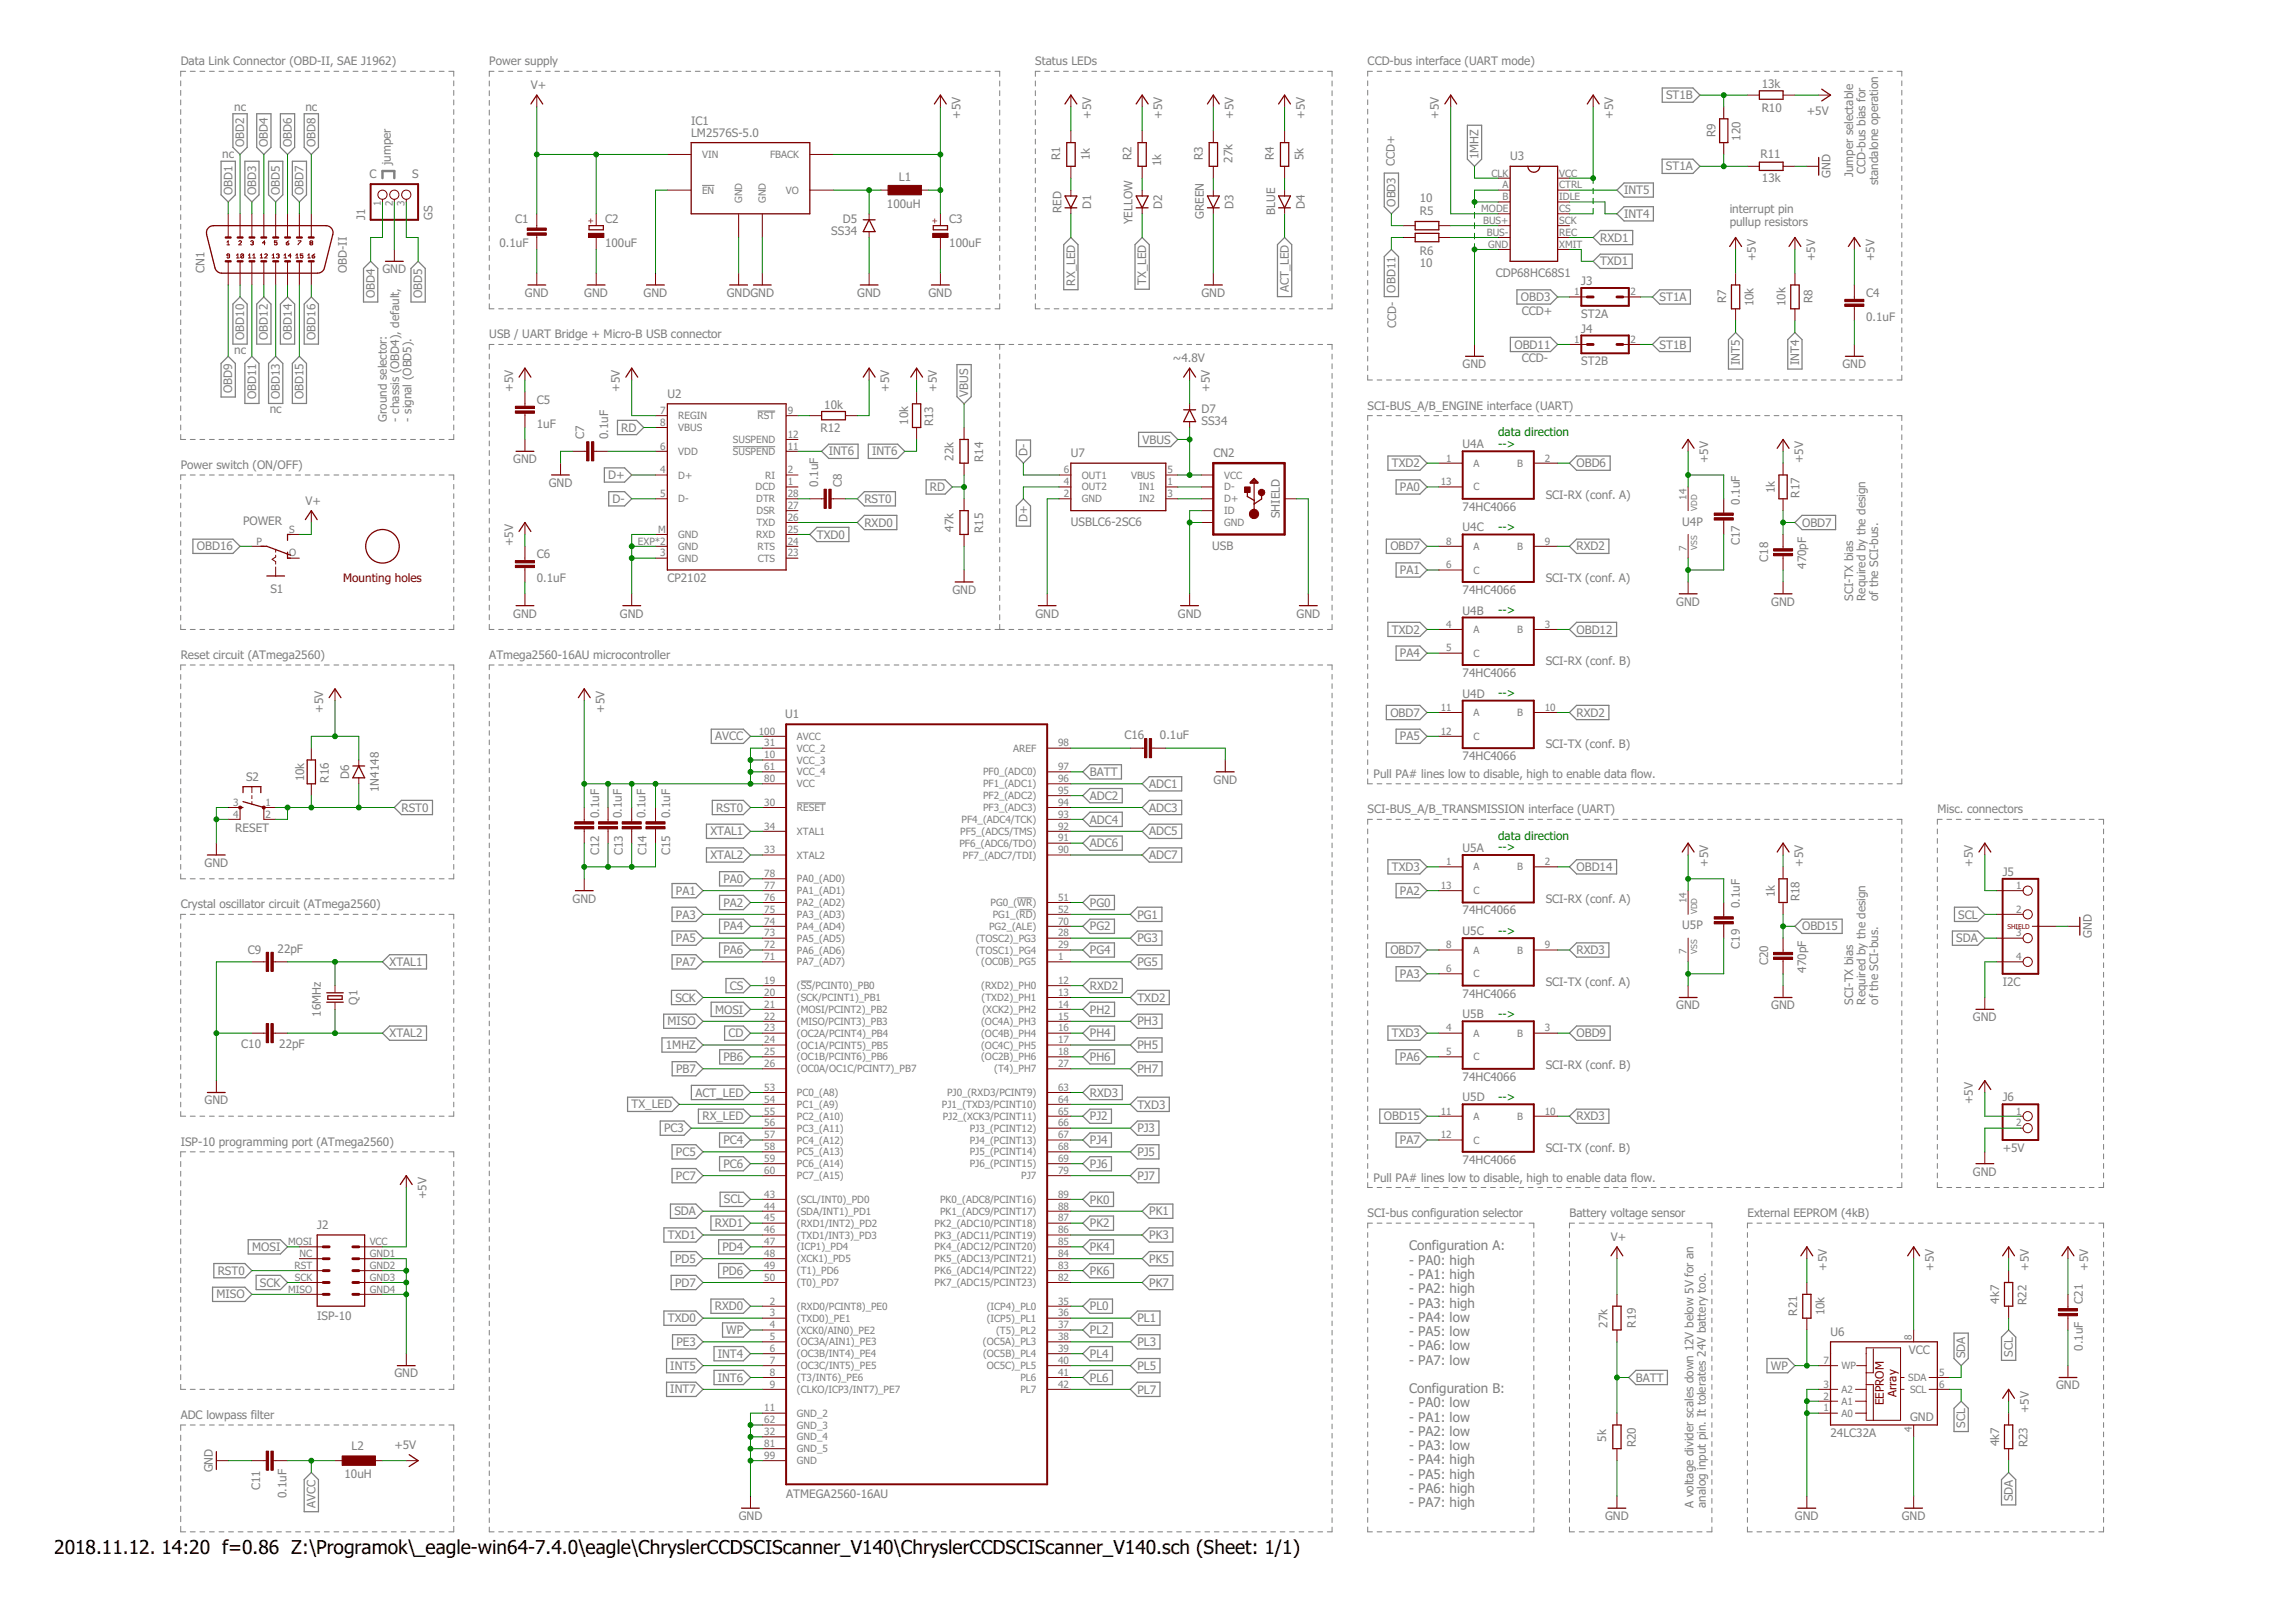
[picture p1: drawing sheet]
<svg xmlns="http://www.w3.org/2000/svg" width="420mm" height="297mm" viewBox="0 0 420 297" stroke-linecap="round" stroke-linejoin="round" font-family="sans-serif">
<defs><g id="words">
<text font-size="3.5" x="10" y="286">2018.11.12. 14:20 f=0.86 Z:\Programok\_eagle-win64-7.4.0\eagle\ChryslerCCDSCIScanner_V140\ChryslerCCDSCIScanner_V140.sch (Sheet: 1/1)</text>
<g font-size="2.5" fill="#808080">
<text x="259.5" y="230.1">Configuration A:</text>
<text x="259.5" y="232.8">- PA0: high</text>
<text x="259.5" y="235.4">- PA1: high</text>
<text x="259.5" y="238">- PA2: high</text>
<text x="259.5" y="240.6">- PA3: high</text>
<text x="259.5" y="243.3">- PA4: low</text>
<text x="259.5" y="245.9">- PA5: low</text>
<text x="259.5" y="248.5">- PA6: low</text>
<text x="259.5" y="251.1">- PA7: low</text>
<text x="259.5" y="256.4">Configuration B:</text>
<text x="259.5" y="259">- PA0: low</text>
<text x="259.5" y="261.6">- PA1: low</text>
<text x="259.5" y="264.3">- PA2: low</text>
<text x="259.5" y="266.9">- PA3: low</text>
<text x="259.5" y="269.5">- PA4: high</text>
<text x="259.5" y="272.1">- PA5: high</text>
<text x="259.5" y="274.8">- PA6: high</text>
<text x="259.5" y="277.4">- PA7: high</text>
</g>
<g font-size="2.2" fill="#808080">
<text x="33.3" y="12">Data Link Connector (OBD-II, SAE J1962)</text>
<text x="90.1" y="12">Power supply</text>
<text x="97.7" y="16.4">V+</text>
<text x="190.6" y="12">Status LEDs</text>
<text x="251.8" y="12">CCD-bus interface (UART mode)</text>
<text x="324.4" y="16.2">13k</text>
<text x="43.1" y="20.3">nc</text>
<text x="56.2" y="20.3">nc</text>
<text x="127.2" y="23">IC1</text>
<text x="176.8" y="21.9" transform="rotate(-90 176.8 21.9)">+5V</text>
<text x="200.9" y="21.9" transform="rotate(-90 200.9 21.9)">+5V</text>
<text x="214" y="21.9" transform="rotate(-90 214 21.9)">+5V</text>
<text x="227.1" y="21.9" transform="rotate(-90 227.1 21.9)">+5V</text>
<text x="240.2" y="21.9" transform="rotate(-90 240.2 21.9)">+5V</text>
<text x="264.9" y="21.9" transform="rotate(-90 264.9 21.9)">+5V</text>
<text x="297" y="21.9" transform="rotate(-90 297 21.9)">+5V</text>
<text x="306.8" y="18.3">ST1B</text>
<text x="324.4" y="20.5">R10</text>
<text x="332.7" y="21.2">+5V</text>
<text x="40.9" y="29.1">nc</text>
<text x="45" y="27.1" transform="rotate(-90 45 27.1)">OBD2</text>
<text x="49.3" y="27.1" transform="rotate(-90 49.3 27.1)">OBD4</text>
<text x="53.7" y="27.1" transform="rotate(-90 53.7 27.1)">OBD6</text>
<text x="58.1" y="27.1" transform="rotate(-90 58.1 27.1)">OBD8</text>
<text x="127.2" y="25.1">LM2576S-5.0</text>
<text x="195.2" y="29.5" transform="rotate(-90 195.2 29.5)">R1</text>
<text x="200.7" y="29.5" transform="rotate(-90 200.7 29.5)">1k</text>
<text x="208.3" y="29.5" transform="rotate(-90 208.3 29.5)">R2</text>
<text x="221.4" y="29.5" transform="rotate(-90 221.4 29.5)">R3</text>
<text x="226.9" y="30" transform="rotate(-90 226.9 30)">27k</text>
<text x="234.5" y="29.5" transform="rotate(-90 234.5 29.5)">R4</text>
<text x="240" y="29.5" transform="rotate(-90 240 29.5)">5k</text>
<text x="272.2" y="29.3" transform="rotate(-90 272.2 29.3)">1MHZ</text>
<text x="278" y="29.5">U3</text>
<text x="315.9" y="25.3" transform="rotate(-90 315.9 25.3)">R9</text>
<text x="320.4" y="25.9" transform="rotate(-90 320.4 25.9)">120</text>
<text x="324.2" y="29.1">R11</text>
<text x="42.8" y="35.9" transform="rotate(-90 42.8 35.9)">OBD1</text>
<text x="47.2" y="35.9" transform="rotate(-90 47.2 35.9)">OBD3</text>
<text x="51.5" y="35.9" transform="rotate(-90 51.5 35.9)">OBD5</text>
<text x="55.9" y="35.9" transform="rotate(-90 55.9 35.9)">OBD7</text>
<text x="68" y="32.8">C</text>
<text x="72" y="30.4" transform="rotate(-90 72 30.4)">jumper</text>
<text x="75.9" y="32.8">S</text>
<text x="165.5" y="33.2">L1</text>
<text x="213.8" y="30.6" transform="rotate(-90 213.8 30.6)">1k</text>
<text x="256.8" y="30.6" transform="rotate(-90 256.8 30.6)">CCD+</text>
<text x="299" y="35.7">INT5</text>
<text x="306.7" y="31.4">ST1A</text>
<text x="324.4" y="33.4">13k</text>
<text x="337" y="32.8" transform="rotate(-90 337 32.8)">GND</text>
<text x="341.2" y="32.6" transform="rotate(-90 341.2 32.6)">Jumper selectable</text>
<text x="343.5" y="32" transform="rotate(-90 343.5 32)">CCD-bus bias for</text>
<text x="345.8" y="34.1" transform="rotate(-90 345.8 34.1)">standalone operation</text>
<text x="67.3" y="40.4" transform="rotate(-90 67.3 40.4)">J1</text>
<text x="79.6" y="40.4" transform="rotate(-90 79.6 40.4)">GS</text>
<text x="94.8" y="41.1">C1</text>
<text x="111.4" y="41.1">C2</text>
<text x="155.2" y="41">D5</text>
<text x="163.3" y="38.3">100uH</text>
<text x="174.8" y="41.1">C3</text>
<text x="195.4" y="39.2" transform="rotate(-90 195.4 39.2)">RED</text>
<text x="200.9" y="38.5" transform="rotate(-90 200.9 38.5)">D1</text>
<text x="208.5" y="41.3" transform="rotate(-90 208.5 41.3)">YELLOW</text>
<text x="214" y="38.5" transform="rotate(-90 214 38.5)">D2</text>
<text x="221.6" y="40.3" transform="rotate(-90 221.6 40.3)">GREEN</text>
<text x="227.1" y="38.5" transform="rotate(-90 227.1 38.5)">D3</text>
<text x="234.8" y="39.5" transform="rotate(-90 234.8 39.5)">BLUE</text>
<text x="240.2" y="38.5" transform="rotate(-90 240.2 38.5)">D4</text>
<text x="256.9" y="38" transform="rotate(-90 256.9 38)">OBD3</text>
<text x="261.4" y="37.2">10</text>
<text x="261.4" y="39.6">R5</text>
<text x="299" y="40.1">INT4</text>
<text x="318.5" y="39.2">interrupt pin</text>
<text x="318.5" y="41.5">pullup resistors</text>
<text x="92" y="45.5">0.1uF</text>
<text x="111.4" y="45.5">100uF</text>
<text x="153.1" y="43.2">SS34</text>
<text x="174.8" y="45.5">100uF</text>
<text x="261.4" y="47">R6</text>
<text x="294.6" y="44.5">RXD1</text>
<text x="37.6" y="50.3" transform="rotate(-90 37.6 50.3)">CN1</text>
<text x="63.9" y="50.3" transform="rotate(-90 63.9 50.3)">OBD-II</text>
<text x="70.4" y="50.3">GND</text>
<text x="197.9" y="52.5" transform="rotate(-90 197.9 52.5)">RX_LED</text>
<text x="211" y="52.5" transform="rotate(-90 211 52.5)">TX_LED</text>
<text x="237.3" y="53.8" transform="rotate(-90 237.3 53.8)">ACT_LED</text>
<text x="256.9" y="53.8" transform="rotate(-90 256.9 53.8)">OBD11</text>
<text x="261.4" y="49.2">10</text>
<text x="275.4" y="50.9">CDP68HC68S1</text>
<text x="291.1" y="52.5">J3</text>
<text x="294.6" y="48.9">TXD1</text>
<text x="323.3" y="48.1" transform="rotate(-90 323.3 48.1)">+5V</text>
<text x="334.2" y="48.1" transform="rotate(-90 334.2 48.1)">+5V</text>
<text x="345.1" y="48.1" transform="rotate(-90 345.1 48.1)">+5V</text>
<text x="69" y="54.8" transform="rotate(-90 69 54.8)">OBD4</text>
<text x="77.7" y="54.8" transform="rotate(-90 77.7 54.8)">OBD5</text>
<text x="96.6" y="54.6">GND</text>
<text x="107.6" y="54.6">GND</text>
<text x="118.5" y="54.6">GND</text>
<text x="133.8" y="54.6">GNDGND</text>
<text x="157.8" y="54.6">GND</text>
<text x="171" y="54.6">GND</text>
<text x="221.2" y="54.6">GND</text>
<text x="280" y="55.4">OBD3</text>
<text x="280.2" y="57.9">CCD+</text>
<text x="291.1" y="58.5">ST2A</text>
<text x="305.6" y="55.4">ST1A</text>
<text x="317.8" y="55.7" transform="rotate(-90 317.8 55.7)">R7</text>
<text x="322.8" y="56.4" transform="rotate(-90 322.8 56.4)">10k</text>
<text x="328.7" y="56.3" transform="rotate(-90 328.7 56.3)">10k</text>
<text x="333.7" y="55.9" transform="rotate(-90 333.7 55.9)">R8</text>
<text x="343.6" y="59">0.1uF</text>
<text x="343.6" y="54.6">C4</text>
<text x="43.1" y="65.1">nc</text>
<text x="45" y="62.6" transform="rotate(-90 45 62.6)">OBD10</text>
<text x="49.3" y="62.6" transform="rotate(-90 49.3 62.6)">OBD12</text>
<text x="53.7" y="62.6" transform="rotate(-90 53.7 62.6)">OBD14</text>
<text x="58.1" y="62.6" transform="rotate(-90 58.1 62.6)">OBD16</text>
<text x="90.1" y="62.3">USB / UART Bridge + Micro-B USB connector</text>
<text x="257.1" y="60.3" transform="rotate(-90 257.1 60.3)">CCD-</text>
<text x="278.8" y="64.1">OBD11</text>
<text x="291.1" y="61.2">J4</text>
<text x="305.6" y="64.2">ST1B</text>
<text x="216" y="66.7">~4.8V</text>
<text x="269.3" y="67.8">GND</text>
<text x="280.2" y="66.7">CCD-</text>
<text x="291.1" y="67.2">ST2B</text>
<text x="320.3" y="67.2" transform="rotate(-90 320.3 67.2)">INT5</text>
<text x="331.2" y="67.2" transform="rotate(-90 331.2 67.2)">INT4</text>
<text x="339.2" y="67.8">GND</text>
<text x="42.8" y="72.3" transform="rotate(-90 42.8 72.3)">OBD9</text>
<text x="47.1" y="73.5" transform="rotate(-90 47.1 73.5)">OBD11</text>
<text x="49.7" y="76.1">nc</text>
<text x="51.5" y="73.5" transform="rotate(-90 51.5 73.5)">OBD13</text>
<text x="55.9" y="73.5" transform="rotate(-90 55.9 73.5)">OBD15</text>
<text x="71.2" y="77.6" transform="rotate(-90 71.2 77.6)">Ground selector:</text>
<text x="73.5" y="77.6" transform="rotate(-90 73.5 77.6)">- chassis (OBD4), default,</text>
<text x="75.8" y="77.6" transform="rotate(-90 75.8 77.6)">- signal (OBD5).</text>
<text x="94.5" y="72.1" transform="rotate(-90 94.5 72.1)">+5V</text>
<text x="98.8" y="74.3">C5</text>
<text x="114.1" y="72.1" transform="rotate(-90 114.1 72.1)">+5V</text>
<text x="122.9" y="73.2">U2</text>
<text x="151.8" y="75.2">10k</text>
<text x="163.7" y="72.1" transform="rotate(-90 163.7 72.1)">+5V</text>
<text x="172.5" y="72.1" transform="rotate(-90 172.5 72.1)">+5V</text>
<text x="178.3" y="73" transform="rotate(-90 178.3 73)">VBUS</text>
<text x="221.2" y="76">D7</text>
<text x="222.7" y="72.1" transform="rotate(-90 222.7 72.1)">+5V</text>
<text x="251.8" y="75.4">SCI-BUS_A/B_ENGINE interface (UART)</text>
<text x="98.8" y="78.7">1uF</text>
<text x="107.6" y="80.9" transform="rotate(-90 107.6 80.9)">C7</text>
<text x="111.9" y="80.9" transform="rotate(-90 111.9 80.9)">0.1uF</text>
<text x="114.4" y="79.4">RD</text>
<text x="151.1" y="79.5">R12</text>
<text x="152.6" y="83.8">INT6</text>
<text x="160.6" y="83.8">INT6</text>
<text x="167.2" y="78.2" transform="rotate(-90 167.2 78.2)">10k</text>
<text x="171.8" y="78.5" transform="rotate(-90 171.8 78.5)">R13</text>
<text x="189.2" y="83.9" transform="rotate(-90 189.2 83.9)">D-</text>
<text x="210.3" y="81.6">VBUS</text>
<text x="221.2" y="78.1">SS34</text>
<text x="269.3" y="82.5">U4A</text>
<text x="33.3" y="86.3">Power switch (ON/OFF)</text>
<text x="94.5" y="85.2">GND</text>
<text x="101.1" y="89.6">GND</text>
<text x="112" y="88.2">D+</text>
<text x="150.6" y="89.6" transform="rotate(-90 150.6 89.6)">0.1uF</text>
<text x="155" y="89.6" transform="rotate(-90 155 89.6)">C8</text>
<text x="175.5" y="84.8" transform="rotate(-90 175.5 84.8)">22k</text>
<text x="181" y="85" transform="rotate(-90 181 85)">R14</text>
<text x="197.2" y="84.1">U7</text>
<text x="223.4" y="84.1">CN2</text>
<text x="256.3" y="86">TXD2</text>
<text x="290.3" y="86">OBD6</text>
<text x="314.5" y="85.2" transform="rotate(-90 314.5 85.2)">+5V</text>
<text x="332" y="85.2" transform="rotate(-90 332 85.2)">+5V</text>
<text x="56.2" y="92.9">V+</text>
<text x="112.8" y="92.6">D-</text>
<text x="159.2" y="92.6">RST0</text>
<text x="171.2" y="90.4">RD</text>
<text x="235.6" y="95.4" transform="rotate(-90 235.6 95.4)">SHIELD</text>
<text x="257.8" y="90.4">PA0</text>
<text x="269.3" y="94">74HC4066</text>
<text x="284.6" y="91.8">SCI-RX (conf. A)</text>
<text x="320.3" y="92.9" transform="rotate(-90 320.3 92.9)">0.1uF</text>
<text x="326.8" y="90.8" transform="rotate(-90 326.8 90.8)">1k</text>
<text x="331.3" y="91.6" transform="rotate(-90 331.3 91.6)">R17</text>
<text x="36.3" y="101.3">OBD16</text>
<text x="44.7" y="96.6">POWER</text>
<text x="94.5" y="100.5" transform="rotate(-90 94.5 100.5)">+5V</text>
<text x="150.4" y="99.1">TXD0</text>
<text x="159.2" y="96.9">RXD0</text>
<text x="175.5" y="97.9" transform="rotate(-90 175.5 97.9)">47k</text>
<text x="181" y="98.1" transform="rotate(-90 181 98.1)">R15</text>
<text x="189.2" y="96.1" transform="rotate(-90 189.2 96.1)">D+</text>
<text x="197.2" y="96.8">USBLC6-2SC6</text>
<text x="223.2" y="101.2">USB</text>
<text x="256" y="101.3">OBD7</text>
<text x="269.3" y="97.8">U4C</text>
<text x="290.3" y="101.3">RXD2</text>
<text x="309.7" y="96.7">U4P</text>
<text x="320.3" y="100.3" transform="rotate(-90 320.3 100.3)">C17</text>
<text x="331.8" y="96.9">OBD7</text>
<text x="98.8" y="107.1">0.1uF</text>
<text x="98.8" y="102.7">C6</text>
<text x="122.9" y="107.1">CP2102</text>
<text x="257.8" y="105.7">PA1</text>
<text x="284.6" y="107.1">SCI-TX (conf. A)</text>
<text x="325.6" y="103.4" transform="rotate(-90 325.6 103.4)">C18</text>
<text x="332.6" y="104.7" transform="rotate(-90 332.6 104.7)">470pF</text>
<text x="49.8" y="109.1">S1</text>
<text x="94.5" y="113.6">GND</text>
<text x="114.1" y="113.6">GND</text>
<text x="175.4" y="109.3">GND</text>
<text x="190.7" y="113.6">GND</text>
<text x="216.9" y="113.6">GND</text>
<text x="238.7" y="113.6">GND</text>
<text x="269.3" y="109.3">74HC4066</text>
<text x="269.3" y="113.1">U4B</text>
<text x="308.6" y="111.5">GND</text>
<text x="326.1" y="111.5">GND</text>
<text x="341.2" y="110.6" transform="rotate(-90 341.2 110.6)">SCI-TX bias</text>
<text x="343.5" y="110.6" transform="rotate(-90 343.5 110.6)">Required by the design</text>
<text x="345.8" y="110.6" transform="rotate(-90 345.8 110.6)">of the SCI-bus.</text>
<text x="256.3" y="116.6">TXD2</text>
<text x="290.3" y="116.6">OBD12</text>
<text x="33.3" y="121.3">Reset circuit (ATmega2560)</text>
<text x="90.1" y="121.3">ATmega2560-16AU microcontroller</text>
<text x="257.8" y="121">PA4</text>
<text x="269.3" y="124.6">74HC4066</text>
<text x="284.6" y="122.4">SCI-RX (conf. B)</text>
<text x="59.5" y="131.1" transform="rotate(-90 59.5 131.1)">+5V</text>
<text x="111.3" y="131.1" transform="rotate(-90 111.3 131.1)">+5V</text>
<text x="256" y="131.9">OBD7</text>
<text x="269.3" y="128.4">U4D</text>
<text x="290.3" y="131.9">RXD2</text>
<text x="131.7" y="136.3">AVCC</text>
<text x="144.6" y="132.1">U1</text>
<text x="207" y="136">C16</text>
<text x="213.6" y="136">0.1uF</text>
<text x="257.8" y="136.3">PA5</text>
<text x="284.6" y="137.7">SCI-TX (conf. B)</text>
<text x="45.3" y="143.8">S2</text>
<text x="56" y="143.8" transform="rotate(-90 56 143.8)">10k</text>
<text x="64.3" y="143.4" transform="rotate(-90 64.3 143.4)">D6</text>
<text x="200.7" y="142.8">BATT</text>
<text x="252.9" y="143.2">Pull PA# lines low to disable, high to enable data flow.</text>
<text x="269.3" y="139.9">74HC4066</text>
<text x="60.6" y="144" transform="rotate(-90 60.6 144)">R16</text>
<text x="69.7" y="145.8" transform="rotate(-90 69.7 145.8)">1N4148</text>
<text x="73.9" y="149.4">RST0</text>
<text x="131.9" y="149.4">RST0</text>
<text x="200.7" y="147.2">ADC2</text>
<text x="211.6" y="149.4">ADC3</text>
<text x="211.6" y="145">ADC1</text>
<text x="223.4" y="144.2">GND</text>
<text x="251.8" y="149.7">SCI-BUS_A/B_TRANSMISSION interface (UART)</text>
<text x="356.7" y="149.7">Misc. connectors</text>
<text x="43.3" y="153.2">RESET</text>
<text x="110.3" y="150.6" transform="rotate(-90 110.3 150.6)">0.1uF</text>
<text x="114.5" y="150.6" transform="rotate(-90 114.5 150.6)">0.1uF</text>
<text x="118.8" y="150.6" transform="rotate(-90 118.8 150.6)">0.1uF</text>
<text x="123.4" y="150.6" transform="rotate(-90 123.4 150.6)">0.1uF</text>
<text x="130.8" y="153.7">XTAL1</text>
<text x="200.7" y="155.9">ADC6</text>
<text x="200.7" y="151.6">ADC4</text>
<text x="211.6" y="153.8">ADC5</text>
<text x="37.7" y="159.5">GND</text>
<text x="110.3" y="157.4" transform="rotate(-90 110.3 157.4)">C12</text>
<text x="114.7" y="157.4" transform="rotate(-90 114.7 157.4)">C13</text>
<text x="119" y="157.4" transform="rotate(-90 119 157.4)">C14</text>
<text x="123.4" y="157.4" transform="rotate(-90 123.4 157.4)">C15</text>
<text x="130.8" y="158.1">XTAL2</text>
<text x="211.6" y="158.1">ADC7</text>
<text x="256.3" y="160.3">TXD3</text>
<text x="269.3" y="156.8">U5A</text>
<text x="290.3" y="160.3">OBD14</text>
<text x="314.5" y="159.5" transform="rotate(-90 314.5 159.5)">+5V</text>
<text x="332" y="159.5" transform="rotate(-90 332 159.5)">+5V</text>
<text x="363.3" y="159.5" transform="rotate(-90 363.3 159.5)">+5V</text>
<text x="368.7" y="161.2">J5</text>
<text x="33.3" y="167.2">Crystal oscillator circuit (ATmega2560)</text>
<text x="105.4" y="166.1">GND</text>
<text x="124.5" y="164.7">PA1</text>
<text x="133.2" y="166.9">PA2</text>
<text x="133.2" y="162.5">PA0</text>
<text x="200.7" y="166.9">PG0</text>
<text x="257.8" y="164.7">PA2</text>
<text x="284.6" y="166.1">SCI-RX (conf. A)</text>
<text x="320.3" y="167.2" transform="rotate(-90 320.3 167.2)">0.1uF</text>
<text x="326.8" y="165.1" transform="rotate(-90 326.8 165.1)">1k</text>
<text x="331.3" y="165.9" transform="rotate(-90 331.3 165.9)">R18</text>
<text x="124.5" y="169">PA3</text>
<text x="124.5" y="173.4">PA5</text>
<text x="133.2" y="171.2">PA4</text>
<text x="200.7" y="171.2">PG2</text>
<text x="209.4" y="173.4">PG3</text>
<text x="209.4" y="169">PG1</text>
<text x="269.3" y="168.3">74HC4066</text>
<text x="269.3" y="172.1">U5C</text>
<text x="309.7" y="171">U5P</text>
<text x="331.8" y="171.2">OBD15</text>
<text x="360.2" y="173.4">SDA</text>
<text x="360.6" y="169">SCL</text>
<text x="385.1" y="172.7" transform="rotate(-90 385.1 172.7)">GND</text>
<text x="45.7" y="175.6">C9</text>
<text x="51.1" y="175.4">22pF</text>
<text x="71.7" y="177.8">XTAL1</text>
<text x="124.5" y="177.8">PA7</text>
<text x="133.2" y="175.6">PA6</text>
<text x="200.7" y="175.6">PG4</text>
<text x="209.4" y="177.8">PG5</text>
<text x="256" y="175.6">OBD7</text>
<text x="257.8" y="180">PA3</text>
<text x="290.3" y="175.6">RXD3</text>
<text x="320.3" y="174.6" transform="rotate(-90 320.3 174.6)">C19</text>
<text x="325.6" y="177.7" transform="rotate(-90 325.6 177.7)">C20</text>
<text x="332.6" y="179" transform="rotate(-90 332.6 179)">470pF</text>
<text x="65.8" y="184.9" transform="rotate(-90 65.8 184.9)">Q1</text>
<text x="124.4" y="184.3">SCK</text>
<text x="134.4" y="182.2">CS</text>
<text x="200.7" y="182.2">RXD2</text>
<text x="209.4" y="184.3">TXD2</text>
<text x="269.3" y="183.6">74HC4066</text>
<text x="284.6" y="181.4">SCI-TX (conf. A)</text>
<text x="308.6" y="185.8">GND</text>
<text x="326.1" y="185.8">GND</text>
<text x="341.2" y="184.9" transform="rotate(-90 341.2 184.9)">SCI-TX bias</text>
<text x="343.5" y="184.9" transform="rotate(-90 343.5 184.9)">Required by the design</text>
<text x="345.8" y="184.9" transform="rotate(-90 345.8 184.9)">of the SCI-bus.</text>
<text x="368.7" y="181.4">I2C</text>
<text x="59.1" y="187.1" transform="rotate(-90 59.1 187.1)">16MHz</text>
<text x="71.7" y="190.9">XTAL2</text>
<text x="122.9" y="188.7">MISO</text>
<text x="131.7" y="186.5">MOSI</text>
<text x="134.1" y="190.9">CD</text>
<text x="200.7" y="190.9">PH4</text>
<text x="200.7" y="186.5">PH2</text>
<text x="209.4" y="188.7">PH3</text>
<text x="256.3" y="190.9">TXD3</text>
<text x="269.3" y="187.4">U5B</text>
<text x="290.3" y="190.9">OBD9</text>
<text x="363.3" y="188">GND</text>
<text x="44.4" y="192.9">C10</text>
<text x="51.4" y="192.9">22pF</text>
<text x="122.6" y="193.1">1MHZ</text>
<text x="124.5" y="197.5">PB7</text>
<text x="133.2" y="195.3">PB6</text>
<text x="200.7" y="195.3">PH6</text>
<text x="209.4" y="197.5">PH7</text>
<text x="209.4" y="193.1">PH5</text>
<text x="257.8" y="195.3">PA6</text>
<text x="284.6" y="196.7">SCI-RX (conf. B)</text>
<text x="37.7" y="203.2">GND</text>
<text x="128.1" y="201.8">ACT_LED</text>
<text x="200.7" y="201.8">RXD3</text>
<text x="269.3" y="198.9">74HC4066</text>
<text x="269.3" y="202.7">U5D</text>
<text x="363.3" y="203.2" transform="rotate(-90 363.3 203.2)">+5V</text>
<text x="368.7" y="202.7">J6</text>
<text x="116.3" y="204">TX_LED</text>
<text x="122.3" y="208.4">PC3</text>
<text x="129.3" y="206.2">RX_LED</text>
<text x="200.7" y="206.2">PJ2</text>
<text x="209.4" y="204">TXD3</text>
<text x="209.4" y="208.4">PJ3</text>
<text x="254.8" y="206.2">OBD15</text>
<text x="290.3" y="206.2">RXD3</text>
<text x="33.3" y="210.9">ISP-10 programming port (ATmega2560)</text>
<text x="124.5" y="212.7">PC5</text>
<text x="133.2" y="214.9">PC6</text>
<text x="133.2" y="210.6">PC4</text>
<text x="200.7" y="214.9">PJ6</text>
<text x="200.7" y="210.6">PJ4</text>
<text x="209.4" y="212.8">PJ5</text>
<text x="257.8" y="210.6">PA7</text>
<text x="269.3" y="214.2">74HC4066</text>
<text x="284.6" y="212">SCI-TX (conf. B)</text>
<text x="368.7" y="212">+5V</text>
<text x="78.5" y="220.7" transform="rotate(-90 78.5 220.7)">+5V</text>
<text x="124.5" y="217.1">PC7</text>
<text x="133.3" y="221.5">SCL</text>
<text x="200.7" y="221.5">PK0</text>
<text x="209.4" y="217.1">PJ7</text>
<text x="252.9" y="217.5">Pull PA# lines low to disable, high to enable data flow.</text>
<text x="363.3" y="216.4">GND</text>
<text x="58.4" y="226.2">J2</text>
<text x="124.2" y="223.7">SDA</text>
<text x="131.6" y="225.9">RXD1</text>
<text x="200.7" y="225.9">PK2</text>
<text x="211.6" y="223.7">PK1</text>
<text x="251.8" y="224">SCI-bus configuration selector</text>
<text x="289" y="224">Battery voltage sensor</text>
<text x="321.7" y="224">External EEPROM (4kB)</text>
<text x="46.4" y="230.2">MOSI</text>
<text x="123" y="228">TXD1</text>
<text x="124.3" y="232.4">PD5</text>
<text x="133" y="230.2">PD4</text>
<text x="200.7" y="230.2">PK4</text>
<text x="211.6" y="228.1">PK3</text>
<text x="211.6" y="232.4">PK5</text>
<text x="296.6" y="228.4">V+</text>
<text x="336.4" y="233.8" transform="rotate(-90 336.4 233.8)">+5V</text>
<text x="356" y="233.8" transform="rotate(-90 356 233.8)">+5V</text>
<text x="373.5" y="233.8" transform="rotate(-90 373.5 233.8)">+5V</text>
<text x="384.5" y="233.8" transform="rotate(-90 384.5 233.8)">+5V</text>
<text x="39.9" y="239">MISO</text>
<text x="40.1" y="234.6">RST0</text>
<text x="47.9" y="236.8">SCK</text>
<text x="124.3" y="236.8">PD7</text>
<text x="133" y="234.6">PD6</text>
<text x="200.7" y="234.6">PK6</text>
<text x="211.6" y="236.8">PK7</text>
<text x="368.1" y="239.9" transform="rotate(-90 368.1 239.9)">4k7</text>
<text x="383.5" y="240" transform="rotate(-90 383.5 240)">C21</text>
<text x="58.4" y="243">ISP-10</text>
<text x="123" y="243.3">TXD0</text>
<text x="131.6" y="241.2">RXD0</text>
<text x="133.7" y="245.5">WP</text>
<text x="200.7" y="245.5">PL2</text>
<text x="200.7" y="241.2">PL0</text>
<text x="209.4" y="243.3">PL1</text>
<text x="296" y="244.3" transform="rotate(-90 296 244.3)">27k</text>
<text x="301.2" y="244.3" transform="rotate(-90 301.2 244.3)">R19</text>
<text x="330.9" y="242.1" transform="rotate(-90 330.9 242.1)">R21</text>
<text x="335.9" y="242.1" transform="rotate(-90 335.9 242.1)">10k</text>
<text x="337" y="245.9">U6</text>
<text x="373.1" y="240.2" transform="rotate(-90 373.1 240.2)">R22</text>
<text x="124.5" y="247.7">PE3</text>
<text x="132.2" y="249.9">INT4</text>
<text x="200.7" y="249.9">PL4</text>
<text x="209.4" y="247.7">PL3</text>
<text x="351.5" y="249.1">VCC</text>
<text x="361.8" y="250" transform="rotate(-90 361.8 250)">SDA</text>
<text x="370.6" y="249.7" transform="rotate(-90 370.6 249.7)">SCL</text>
<text x="383.5" y="248.6" transform="rotate(-90 383.5 248.6)">0.1uF</text>
<text x="72.6" y="253.5">GND</text>
<text x="123.4" y="256.5">INT7</text>
<text x="123.4" y="252.1">INT5</text>
<text x="132.2" y="254.3">INT6</text>
<text x="200.7" y="254.3">PL6</text>
<text x="209.4" y="256.5">PL7</text>
<text x="209.4" y="252.1">PL5</text>
<text x="301.2" y="254.3">BATT</text>
<text x="326" y="252.1">WP</text>
<text x="378.6" y="255.7">GND</text>
<text x="33.3" y="261.2">ADC lowpass filter</text>
<text x="351.7" y="261.6">GND</text>
<text x="361.8" y="262.8" transform="rotate(-90 361.8 262.8)">SCL</text>
<text x="373.5" y="260.1" transform="rotate(-90 373.5 260.1)">+5V</text>
<text x="64.7" y="266.8">L2</text>
<text x="72.6" y="266.6">+5V</text>
<text x="295.7" y="265.3" transform="rotate(-90 295.7 265.3)">5k</text>
<text x="301.2" y="266.4" transform="rotate(-90 301.2 266.4)">R20</text>
<text x="337" y="264.4">24LC32A</text>
<text x="368.1" y="266.1" transform="rotate(-90 368.1 266.1)">4k7</text>
<text x="373.3" y="266.4" transform="rotate(-90 373.3 266.4)">R23</text>
<text x="39.2" y="271" transform="rotate(-90 39.2 271)">GND</text>
<text x="47.9" y="274.2" transform="rotate(-90 47.9 274.2)">C11</text>
<text x="52.7" y="275.7" transform="rotate(-90 52.7 275.7)">0.1uF</text>
<text x="63.4" y="272.1">10uH</text>
<text x="144.8" y="275.6">ATMEGA2560-16AU</text>
<text x="58.1" y="277.5" transform="rotate(-90 58.1 277.5)">AVCC</text>
<text x="136" y="279.7">GND</text>
<text x="295.5" y="279.7">GND</text>
<text x="311.8" y="277.5" transform="rotate(-90 311.8 277.5)">A voltage divider scales down 12V below 5V for an</text>
<text x="314.1" y="277.5" transform="rotate(-90 314.1 277.5)">analog input pin. It tolerates 24V battery too.</text>
<text x="330.5" y="279.7">GND</text>
<text x="350.2" y="279.7">GND</text>
<text x="370.6" y="276.3" transform="rotate(-90 370.6 276.3)">SDA</text>
</g>
<g font-size="2.2" fill="#008000">
<text x="275.8" y="82.4">--&gt;</text>
<text x="275.8" y="80.2">data direction</text>
<text x="275.8" y="97.7">--&gt;</text>
<text x="275.8" y="113">--&gt;</text>
<text x="275.8" y="128.3">--&gt;</text>
<text x="275.8" y="154.5">data direction</text>
<text x="275.8" y="156.7">--&gt;</text>
<text x="275.8" y="172">--&gt;</text>
<text x="275.8" y="187.3">--&gt;</text>
<text x="275.8" y="202.6">--&gt;</text>
</g>
<g font-size="2.2" fill="#800000">
<text x="63.2" y="107.1">Mounting holes</text>
<text x="349.2" y="257.1" transform="rotate(-90 349.2 257.1)">Array</text>
<text x="346.9" y="258.7" transform="rotate(-90 346.9 258.7)">EEPROM</text>
</g>
<g font-size="1.8" fill="#808080">
<text x="129.3" y="29.1">VIN</text>
<text x="141.8" y="29.1">FBACK</text>
<text x="129.3" y="35.6">EN</text>
<text x="144.7" y="35.6">VO</text>
<text x="274.6" y="32.5">CLK</text>
<text x="276.6" y="34.7">A</text>
<text x="287.1" y="32.5">VCC</text>
<text x="287.1" y="34.7">CTRL</text>
<text x="70.1" y="38" transform="rotate(-90 70.1 38)">1</text>
<text x="72.3" y="38" transform="rotate(-90 72.3 38)">2</text>
<text x="74.5" y="38" transform="rotate(-90 74.5 38)">3</text>
<text x="136.6" y="37.3" transform="rotate(-90 136.6 37.3)">GND</text>
<text x="141" y="37.3" transform="rotate(-90 141 37.3)">GND</text>
<text x="272.7" y="39">MODE</text>
<text x="273.1" y="41.2">BUS+</text>
<text x="276.6" y="36.9">B</text>
<text x="287.1" y="36.9">IDLE</text>
<text x="287.1" y="39">CS</text>
<text x="287.1" y="41.2">SCK</text>
<text x="273.7" y="43.4">BUS-</text>
<text x="274" y="45.6">GND</text>
<text x="287.1" y="43.4">REC</text>
<text x="287.1" y="45.6">XMIT</text>
<text x="289.8" y="54.3">1</text>
<text x="300.2" y="54.3">2</text>
<text x="289.8" y="63.1">1</text>
<text x="300.2" y="63.1">2</text>
<text x="121.6" y="76.2">7</text>
<text x="124.9" y="77.2">REGIN</text>
<text x="139.5" y="77.2">RST</text>
<text x="145" y="76.2">9</text>
<text x="121.6" y="82.7">6</text>
<text x="121.6" y="78.4">8</text>
<text x="124.9" y="83.7">VDD</text>
<text x="124.9" y="79.3">VBUS</text>
<text x="134.9" y="81.5">SUSPEND</text>
<text x="134.9" y="83.7">SUSPEND</text>
<text x="145" y="80.6">12</text>
<text x="145" y="82.7">11</text>
<text x="121.6" y="87.1">4</text>
<text x="124.9" y="88.1">D+</text>
<text x="140.9" y="88.1">RI</text>
<text x="145" y="87.1">2</text>
<text x="145" y="89.3">1</text>
<text x="195.9" y="87.1">6</text>
<text x="195.9" y="89.3">4</text>
<text x="199.2" y="88.1">OUT1</text>
<text x="208.2" y="88.1">VBUS</text>
<text x="215" y="89.3">1</text>
<text x="215" y="87.1">5</text>
<text x="225.4" y="88.1">VCC</text>
<text x="265.3" y="89.3">13</text>
<text x="266.3" y="84.9">1</text>
<text x="271.3" y="85.9">A</text>
<text x="279.3" y="85.9">B</text>
<text x="284.4" y="84.9">2</text>
<text x="121.6" y="91.5">5</text>
<text x="124.9" y="92.5">D-</text>
<text x="139.1" y="90.3">DCD</text>
<text x="139.2" y="92.5">DTR</text>
<text x="139.3" y="94.6">DSR</text>
<text x="145" y="91.5">28</text>
<text x="145" y="93.7">27</text>
<text x="145" y="95.9">26</text>
<text x="195.9" y="91.5">2</text>
<text x="199.2" y="92.5">GND</text>
<text x="199.2" y="90.3">OUT2</text>
<text x="209.7" y="90.3">IN1</text>
<text x="209.7" y="92.5">IN2</text>
<text x="215" y="91.5">3</text>
<text x="225.4" y="90.3">D-</text>
<text x="225.4" y="92.5">D+</text>
<text x="225.4" y="94.6">ID</text>
<text x="271.3" y="90.3">C</text>
<text x="310.5" y="92" transform="rotate(-90 310.5 92)">14</text>
<text x="47.2" y="100.2">P</text>
<text x="53.2" y="98">S</text>
<text x="117.4" y="100.2">EXP*2</text>
<text x="121.1" y="98">M</text>
<text x="124.9" y="101.2">GND</text>
<text x="124.9" y="99">GND</text>
<text x="139.2" y="99">RXD</text>
<text x="139.3" y="96.8">TXD</text>
<text x="139.5" y="101.2">RTS</text>
<text x="145" y="98">25</text>
<text x="145" y="100.2">24</text>
<text x="225.4" y="96.8">GND</text>
<text x="266.3" y="100.2">8</text>
<text x="271.3" y="101.2">A</text>
<text x="279.3" y="101.2">B</text>
<text x="284.4" y="100.2">9</text>
<text x="310.5" y="101.4" transform="rotate(-90 310.5 101.4)">7</text>
<text x="53.2" y="102.4">O</text>
<text x="121.6" y="102.4">3</text>
<text x="124.9" y="103.4">GND</text>
<text x="139.5" y="103.4">CTS</text>
<text x="145" y="102.4">23</text>
<text x="266.3" y="104.6">6</text>
<text x="271.3" y="105.6">C</text>
<text x="266.3" y="115.5">4</text>
<text x="266.3" y="119.9">5</text>
<text x="271.3" y="116.5">A</text>
<text x="279.3" y="116.5">B</text>
<text x="284.4" y="115.5">3</text>
<text x="271.3" y="120.9">C</text>
<text x="265.3" y="130.8">11</text>
<text x="271.3" y="131.8">A</text>
<text x="279.3" y="131.8">B</text>
<text x="284.4" y="130.8">10</text>
<text x="139.7" y="135.2">100</text>
<text x="140.7" y="137.4">31</text>
<text x="146.7" y="136.2">AVCC</text>
<text x="194.8" y="137.4">98</text>
<text x="265.3" y="135.2">12</text>
<text x="271.3" y="136.2">C</text>
<text x="140.7" y="139.6">10</text>
<text x="140.7" y="141.8">61</text>
<text x="140.7" y="143.9">80</text>
<text x="146.7" y="138.3">VCC_2</text>
<text x="146.7" y="140.5">VCC_3</text>
<text x="146.7" y="142.7">VCC_4</text>
<text x="181" y="142.7">PF0_(ADC0)</text>
<text x="186.6" y="138.3">AREF</text>
<text x="194.8" y="141.8">97</text>
<text x="194.8" y="143.9">96</text>
<text x="42.9" y="148.3">3</text>
<text x="48.9" y="148.3">1</text>
<text x="140.7" y="148.3">30</text>
<text x="146.7" y="144.9">VCC</text>
<text x="146.7" y="149.3">RESET</text>
<text x="181" y="144.9">PF1_(ADC1)</text>
<text x="181" y="147.1">PF2_(ADC2)</text>
<text x="181" y="149.3">PF3_(ADC3)</text>
<text x="194.8" y="146.1">95</text>
<text x="194.8" y="148.3">94</text>
<text x="42.9" y="150.5">4</text>
<text x="48.9" y="150.5">2</text>
<text x="140.7" y="152.7">34</text>
<text x="146.7" y="153.6">XTAL1</text>
<text x="176.7" y="155.8">PF6_(ADC6/TDO)</text>
<text x="176.8" y="153.6">PF5_(ADC5/TMS)</text>
<text x="177" y="151.5">PF4_(ADC4/TCK)</text>
<text x="194.8" y="150.5">93</text>
<text x="194.8" y="152.7">92</text>
<text x="194.8" y="154.9">91</text>
<text x="140.7" y="161.4">78</text>
<text x="140.7" y="157">33</text>
<text x="146.7" y="158">XTAL2</text>
<text x="177.3" y="158">PF7_(ADC7/TDI)</text>
<text x="194.8" y="157">90</text>
<text x="266.3" y="159.2">1</text>
<text x="271.3" y="160.2">A</text>
<text x="279.3" y="160.2">B</text>
<text x="284.4" y="159.2">2</text>
<text x="140.7" y="163.6">77</text>
<text x="140.7" y="165.8">76</text>
<text x="140.7" y="168">75</text>
<text x="146.7" y="162.4">PA0_(AD0)</text>
<text x="146.7" y="164.6">PA1_(AD1)</text>
<text x="146.7" y="166.8">PA2_(AD2)</text>
<text x="182.4" y="166.8">PG0_(WR)</text>
<text x="194.8" y="165.8">51</text>
<text x="194.8" y="168">52</text>
<text x="265.3" y="163.6">13</text>
<text x="271.3" y="164.6">C</text>
<text x="310.5" y="166.3" transform="rotate(-90 310.5 166.3)">14</text>
<text x="371.2" y="163.6">1</text>
<text x="371.2" y="168">2</text>
<text x="140.7" y="170.2">74</text>
<text x="140.7" y="172.3">73</text>
<text x="146.7" y="168.9">PA3_(AD3)</text>
<text x="146.7" y="171.1">PA4_(AD4)</text>
<text x="146.7" y="173.3">PA5_(AD5)</text>
<text x="179.7" y="173.3">(TOSC2)_PG3</text>
<text x="182.1" y="171.1">PG2_(ALE)</text>
<text x="182.8" y="168.9">PG1_(RD)</text>
<text x="194.8" y="170.2">70</text>
<text x="194.8" y="172.3">28</text>
<text x="371.2" y="172.3">3</text>
<text x="140.7" y="174.5">72</text>
<text x="140.7" y="176.7">71</text>
<text x="146.7" y="175.5">PA6_(AD6)</text>
<text x="146.7" y="177.7">PA7_(AD7)</text>
<text x="179.7" y="175.5">(TOSC1)_PG4</text>
<text x="180.7" y="177.7">(OC0B)_PG5</text>
<text x="194.8" y="174.5">29</text>
<text x="194.8" y="176.7">1</text>
<text x="266.3" y="174.5">8</text>
<text x="266.3" y="178.9">6</text>
<text x="271.3" y="175.5">A</text>
<text x="271.3" y="179.9">C</text>
<text x="279.3" y="175.5">B</text>
<text x="284.4" y="174.5">9</text>
<text x="310.5" y="175.7" transform="rotate(-90 310.5 175.7)">7</text>
<text x="371.2" y="176.7">4</text>
<text x="140.7" y="181.1">19</text>
<text x="140.7" y="183.3">20</text>
<text x="140.7" y="185.5">21</text>
<text x="146.7" y="182">(SS/PCINT0)_PB0</text>
<text x="146.7" y="184.2">(SCK/PCINT1)_PB1</text>
<text x="180.7" y="182.1">(RXD2)_PH0</text>
<text x="180.7" y="184.2">(TXD2)_PH1</text>
<text x="194.8" y="181.1">12</text>
<text x="194.8" y="183.3">13</text>
<text x="194.8" y="185.5">14</text>
<text x="140.7" y="187.6">22</text>
<text x="140.7" y="189.8">23</text>
<text x="146.7" y="186.4">(MOSI/PCINT2)_PB2</text>
<text x="146.7" y="188.6">(MISO/PCINT3)_PB3</text>
<text x="146.7" y="190.8">(OC2A/PCINT4)_PB4</text>
<text x="180.6" y="188.6">(OC4A)_PH3</text>
<text x="180.7" y="190.8">(OC4B)_PH4</text>
<text x="180.9" y="186.4">(XCK2)_PH2</text>
<text x="194.8" y="187.6">15</text>
<text x="194.8" y="189.8">16</text>
<text x="266.3" y="189.8">4</text>
<text x="271.3" y="190.8">A</text>
<text x="279.3" y="190.8">B</text>
<text x="284.4" y="189.8">3</text>
<text x="140.7" y="192">24</text>
<text x="140.7" y="194.2">25</text>
<text x="140.7" y="196.4">26</text>
<text x="146.7" y="193">(OC1A/PCINT5)_PB5</text>
<text x="146.7" y="195.2">(OC1B/PCINT6)_PB6</text>
<text x="146.7" y="197.3">(OC0A/OC1C/PCINT7)_PB7</text>
<text x="180.6" y="193">(OC4C)_PH5</text>
<text x="180.7" y="195.2">(OC2B)_PH6</text>
<text x="183.1" y="197.3">(T4)_PH7</text>
<text x="194.8" y="192">17</text>
<text x="194.8" y="194.2">18</text>
<text x="194.8" y="196.4">27</text>
<text x="266.3" y="194.2">5</text>
<text x="271.3" y="195.2">C</text>
<text x="140.7" y="200.8">53</text>
<text x="140.7" y="202.9">54</text>
<text x="146.7" y="201.7">PC0_(A8)</text>
<text x="146.7" y="203.9">PC1_(A9)</text>
<text x="173.4" y="203.9">PJ1_(TXD3/PCINT10)</text>
<text x="174.4" y="201.7">PJ0_(RXD3/PCINT9)</text>
<text x="194.8" y="200.8">63</text>
<text x="194.8" y="202.9">64</text>
<text x="140.7" y="205.1">55</text>
<text x="140.7" y="207.3">56</text>
<text x="140.7" y="209.5">57</text>
<text x="146.7" y="206.1">PC2_(A10)</text>
<text x="146.7" y="208.3">PC3_(A11)</text>
<text x="173.6" y="206.1">PJ2_(XCK3/PCINT11)</text>
<text x="178.5" y="208.3">PJ3_(PCINT12)</text>
<text x="194.8" y="205.1">65</text>
<text x="194.8" y="207.3">66</text>
<text x="194.8" y="209.5">67</text>
<text x="265.3" y="205.1">11</text>
<text x="265.3" y="209.5">12</text>
<text x="271.3" y="206.1">A</text>
<text x="279.3" y="206.1">B</text>
<text x="284.4" y="205.1">10</text>
<text x="371.2" y="205.1">1</text>
<text x="371.2" y="207.3">2</text>
<text x="140.7" y="211.7">58</text>
<text x="140.7" y="213.9">59</text>
<text x="146.7" y="210.5">PC4_(A12)</text>
<text x="146.7" y="212.6">PC5_(A13)</text>
<text x="146.7" y="214.8">PC6_(A14)</text>
<text x="178.5" y="210.5">PJ4_(PCINT13)</text>
<text x="178.5" y="212.6">PJ5_(PCINT14)</text>
<text x="178.5" y="214.8">PJ6_(PCINT15)</text>
<text x="194.8" y="211.7">68</text>
<text x="194.8" y="213.9">69</text>
<text x="271.3" y="210.5">C</text>
<text x="140.7" y="216.1">60</text>
<text x="140.7" y="220.4">43</text>
<text x="146.7" y="217">PC7_(A15)</text>
<text x="146.7" y="221.4">(SCL/INT0)_PD0</text>
<text x="173.1" y="221.4">PK0_(ADC8/PCINT16)</text>
<text x="188" y="217">PJ7</text>
<text x="194.8" y="216.1">79</text>
<text x="194.8" y="220.4">89</text>
<text x="140.7" y="222.6">44</text>
<text x="140.7" y="224.8">45</text>
<text x="140.7" y="227">46</text>
<text x="146.7" y="223.6">(SDA/INT1)_PD1</text>
<text x="146.7" y="225.8">(RXD1/INT2)_PD2</text>
<text x="146.7" y="227.9">(TXD1/INT3)_PD3</text>
<text x="172.1" y="225.8">PK2_(ADC10/PCINT18)</text>
<text x="172.1" y="227.9">PK3_(ADC11/PCINT19)</text>
<text x="173.1" y="223.6">PK1_(ADC9/PCINT17)</text>
<text x="194.8" y="222.6">88</text>
<text x="194.8" y="224.8">87</text>
<text x="194.8" y="227">86</text>
<text x="53.1" y="229.2">MOSI</text>
<text x="54.2" y="233.5">RST</text>
<text x="55.2" y="231.4">NC</text>
<text x="68.1" y="233.5">GND2</text>
<text x="68.1" y="231.4">GND1</text>
<text x="68.1" y="229.2">VCC</text>
<text x="140.7" y="229.2">47</text>
<text x="140.7" y="231.4">48</text>
<text x="140.7" y="233.5">49</text>
<text x="146.7" y="230.1">(ICP1)_PD4</text>
<text x="146.7" y="232.3">(XCK1)_PD5</text>
<text x="172.1" y="230.1">PK4_(ADC12/PCINT20)</text>
<text x="172.1" y="232.3">PK5_(ADC13/PCINT21)</text>
<text x="194.8" y="229.2">85</text>
<text x="194.8" y="231.4">84</text>
<text x="194.8" y="233.5">83</text>
<text x="53.1" y="237.9">MISO</text>
<text x="54.3" y="235.7">SCK</text>
<text x="68.1" y="237.9">GND4</text>
<text x="68.1" y="235.7">GND3</text>
<text x="140.7" y="235.7">50</text>
<text x="146.7" y="234.5">(T1)_PD6</text>
<text x="146.7" y="236.7">(T0)_PD7</text>
<text x="172.1" y="234.5">PK6_(ADC14/PCINT22)</text>
<text x="172.1" y="236.7">PK7_(ADC15/PCINT23)</text>
<text x="194.8" y="235.7">82</text>
<text x="141.7" y="240.1">2</text>
<text x="141.7" y="242.3">3</text>
<text x="141.7" y="244.5">4</text>
<text x="146.7" y="241.1">(RXD0/PCINT8)_PE0</text>
<text x="146.7" y="243.2">(TXD0)_PE1</text>
<text x="146.7" y="245.4">(XCK0/AIN0)_PE2</text>
<text x="181.7" y="241.1">(ICP4)_PL0</text>
<text x="181.7" y="243.2">(ICP5)_PL1</text>
<text x="183.4" y="245.4">(T5)_PL2</text>
<text x="194.8" y="240.1">35</text>
<text x="194.8" y="242.3">36</text>
<text x="194.8" y="244.5">37</text>
<text x="141.7" y="246.6">5</text>
<text x="141.7" y="248.8">6</text>
<text x="141.7" y="251">7</text>
<text x="146.7" y="247.6">(OC3A/AIN1)_PE3</text>
<text x="146.7" y="249.8">(OC3B/INT4)_PE4</text>
<text x="146.7" y="252">(OC3C/INT5)_PE5</text>
<text x="181" y="247.6">(OC5A)_PL3</text>
<text x="181" y="249.8">(OC5B)_PL4</text>
<text x="181.7" y="252">OC5C)_PL5</text>
<text x="194.8" y="246.6">38</text>
<text x="194.8" y="248.8">39</text>
<text x="194.8" y="251">40</text>
<text x="335.7" y="251">7</text>
<text x="339.1" y="252">WP</text>
<text x="352" y="246.6" transform="rotate(-90 352 246.6)">8</text>
<text x="141.7" y="253.2">8</text>
<text x="141.7" y="255.4">9</text>
<text x="146.7" y="254.2">(T3/INT6)_PE6</text>
<text x="146.7" y="256.4">(CLKO/ICP3/INT7)_PE7</text>
<text x="187.9" y="254.2">PL6</text>
<text x="187.9" y="256.4">PL7</text>
<text x="194.8" y="253.2">41</text>
<text x="194.8" y="255.4">42</text>
<text x="335.7" y="257.6">2</text>
<text x="335.7" y="255.4">3</text>
<text x="339.1" y="256.4">A2</text>
<text x="351.3" y="254.2">SDA</text>
<text x="351.7" y="256.4">SCL</text>
<text x="357" y="255.4">6</text>
<text x="357" y="253.2">5</text>
<text x="140.7" y="259.8">11</text>
<text x="140.7" y="261.9">62</text>
<text x="146.7" y="260.7">GND_2</text>
<text x="146.7" y="262.9">GND_3</text>
<text x="335.7" y="259.8">1</text>
<text x="339.1" y="260.7">A0</text>
<text x="339.1" y="258.5">A1</text>
<text x="352" y="263.6" transform="rotate(-90 352 263.6)">4</text>
<text x="140.7" y="264.1">32</text>
<text x="140.7" y="266.3">81</text>
<text x="140.7" y="268.5">99</text>
<text x="146.7" y="265.1">GND_4</text>
<text x="146.7" y="267.3">GND_5</text>
<text x="146.7" y="269.5">GND</text>
</g>
<g font-size="1.5" fill="#800000">
<text x="109.3" y="41.2" transform="rotate(-90 109.3 41.2)">+</text>
<text x="172.6" y="41.2" transform="rotate(-90 172.6 41.2)">+</text>
</g>
<g font-size="1.5" fill="#808080">
<text x="312.5" y="94" transform="rotate(-90 312.5 94)">VDD</text>
<text x="312.5" y="101.2" transform="rotate(-90 312.5 101.2)">VSS</text>
<text x="312.5" y="168.3" transform="rotate(-90 312.5 168.3)">VDD</text>
<text x="312.5" y="175.5" transform="rotate(-90 312.5 175.5)">VSS</text>
</g>
<text font-size="1.2" fill="#800000" x="369.6" y="170.9">SHIELD</text>
</g></defs>
<g fill="none" stroke="#808080" stroke-width=".18">
<path d="M33.3 14.9v.9M33.3 16.6v.9M33.3 18.4v.9M34.2 13.1h-.9v.9M35 13.1h.9M36.8 13.1h.9M38.6 13.1h.9M40.3 13.1h.9M42.1 13.1h.9M43.9 13.1h.8M45.6 13.1h.9M47.4 13.1h.9"/>
<path d="M49.1 13.1h.9M50.9 13.1h.9M52.7 13.1h.9M54.4 13.1h.9M56.2 13.1h.9M58 13.1h.9M59.7 13.1h.9M61.5 13.1h.9M63.2 13.1h1M65 13.1h.9M66.8 13.1h.9M68.5 13.1h.9"/>
<path d="M70.3 13.1h.9M72.1 13.1h.9M73.8 13.1h.9M75.6 13.1h.9M77.3 13.1h1M79.1 13.1h.9M80.9 13.1h.9M82.6 13.1h.9v.9M83.5 14.9v.9M83.5 16.6v.9M83.5 18.4v.9M90.1 14.9v.9"/>
<path d="M90.1 16.7v.9M90.1 18.5v.9M91 13.1h-.9v1M91.8 13.1h.9M93.5 13.1h.9M95.3 13.1h.8M97 13.1h.9M98.7 13.1h.9M100.4 13.1h.9M102.2 13.1h.8M103.9 13.1h.9M105.6 13.1h.9"/>
<path d="M107.3 13.1h.9M109.1 13.1h.8M110.8 13.1h.9M112.5 13.1h.9M114.2 13.1h.9M116 13.1h.8M117.7 13.1h.9M119.4 13.1h.9M121.1 13.1h.9M122.9 13.1h.8M124.6 13.1h.8M126.3 13.1h.9"/>
<path d="M128 13.1h.9M129.8 13.1h.8M131.5 13.1h.8M133.2 13.1h.9M134.9 13.1h.9M136.7 13.1h.8M138.4 13.1h.8M140.1 13.1h.8M141.8 13.1h.9M143.6 13.1h.8M145.3 13.1h.8M147 13.1h.8"/>
<path d="M148.7 13.1h.9M150.4 13.1h.9M152.2 13.1h.8M153.9 13.1h.8M155.6 13.1h.9M157.3 13.1h.9M159.1 13.1h.8M160.8 13.1h.8M162.5 13.1h.9M164.2 13.1h.9M166 13.1h.8M167.7 13.1h.9"/>
<path d="M169.4 13.1h.9M171.1 13.1h.9M172.8 13.1h.9M174.6 13.1h.9M176.3 13.1h.9M178 13.1h.9M179.7 13.1h.9M181.5 13.1h.8M183.2 13.1h.9v1M184.1 14.9v.9M184.1 16.7v.9M184.1 18.5v.9"/>
<path d="M190.6 14.9v.9M190.6 16.7v.9M190.6 18.5v.9M191.5 13.1h-.9v1M192.4 13.1h.8M194.1 13.1h.9M195.8 13.1h.9M197.5 13.1h.9M199.3 13.1h.9M201 13.1h.9M202.8 13.1h.8M204.5 13.1h.9"/>
<path d="M206.2 13.1h.9M208 13.1h.8M209.7 13.1h.9M211.4 13.1h.9M213.2 13.1h.8M214.9 13.1h.9M216.6 13.1h.9M218.4 13.1h.8M220.1 13.1h.9M221.8 13.1h.9M223.6 13.1h.9M225.3 13.1h.9"/>
<path d="M227 13.1h.9M228.8 13.1h.8M230.5 13.1h.9M232.2 13.1h.9M234 13.1h.8M235.7 13.1h.9M237.4 13.1h.9M239.2 13.1h.9M240.9 13.1h.9M242.7 13.1h.8M244.4 13.1h.9v1M245.3 14.9v.9"/>
<path d="M245.3 16.7v.9M245.3 18.5v.9M251.8 14.9v.9M251.8 16.6v.9M251.8 18.4v.9M252.7 13.1h-.9v.9M253.6 13.1h.8M255.3 13.1h.9M257 13.1h.9M258.8 13.1h.9M260.5 13.1h.9M262.3 13.1h.8"/>
<path d="M264 13.1h.9M265.7 13.1h.9M267.5 13.1h.9M269.2 13.1h.9M271 13.1h.8M272.7 13.1h.9M274.4 13.1h.9M276.2 13.1h.9M277.9 13.1h.9M279.7 13.1h.8M281.4 13.1h.9M283.1 13.1h.9"/>
<path d="M284.9 13.1h.8M286.6 13.1h.9M288.4 13.1h.8M290.1 13.1h.9M291.8 13.1h.9M293.6 13.1h.9M295.3 13.1h.9M297.1 13.1h.8M298.8 13.1h.9M300.5 13.1h.9M302.3 13.1h.9M304 13.1h.9"/>
<path d="M305.8 13.1h.8M307.5 13.1h.9M309.2 13.1h.9M311 13.1h.9M312.7 13.1h.9M314.5 13.1h.8M316.2 13.1h.9M317.9 13.1h.9M319.7 13.1h.9M321.4 13.1h.9M323.2 13.1h.8M324.9 13.1h.9"/>
<path d="M326.6 13.1h.9M328.4 13.1h.9M330.1 13.1h.9M331.9 13.1h.8M333.6 13.1h.9M335.3 13.1h.9M337.1 13.1h.9M338.8 13.1h.9M340.6 13.1h.9M342.3 13.1h.9M344 13.1h.9M345.8 13.1h.9"/>
<path d="M347.5 13.1h.9M349.3 13.1h.9v.9M350.2 14.9v.9M350.2 16.6v.9M350.2 18.4v.9M33.3 20.2v.9M33.3 21.9v.9M33.3 23.7v.9M33.3 25.4v.9M33.3 27.2v.9M33.3 29v.9M33.3 30.7v.9"/>
<path d="M33.3 32.5v.9M33.3 34.2v.9M33.3 36v.9M33.3 37.8v.9M33.3 39.5v.9M83.5 20.2v.9M83.5 21.9v.9M83.5 23.7v.9M83.5 25.4v.9M83.5 27.2v.9M83.5 29v.9M83.5 30.7v.9"/>
<path d="M83.5 32.5v.9M83.5 34.2v.9M83.5 36v.9M83.5 37.8v.9M83.5 39.5v.9M90.1 20.3v.9M90.1 22v1M90.1 23.8v.9M90.1 25.6v.9M90.1 27.4v.9M90.1 29.2v.9M90.1 30.9v1"/>
<path d="M90.1 32.7v1M90.1 34.5v.9M90.1 36.3v.9M90.1 38.1v.9M90.1 39.9v.9M129.3 34.1h2.2M184.1 20.3v.9M184.1 22v1M184.1 23.8v.9M184.1 25.6v.9M184.1 27.4v.9M184.1 29.2v.9"/>
<path d="M184.1 30.9v1M184.1 32.7v1M184.1 34.5v.9M184.1 36.3v.9M184.1 38.1v.9M184.1 39.9v.9M190.6 20.3v.9M190.6 22v1M190.6 23.8v.9M190.6 25.6v.9M190.6 27.4v.9M190.6 29.2v.9"/>
<path d="M190.6 30.9v1M190.6 32.7v1M190.6 34.5v.9M190.6 36.3v.9M190.6 38.1v.9M190.6 39.9v.9M245.3 20.3v.9M245.3 22v1M245.3 23.8v.9M245.3 25.6v.9M245.3 27.4v.9M245.3 29.2v.9"/>
<path d="M245.3 30.9v1M245.3 32.7v1M245.3 34.5v.9M245.3 36.3v.9M245.3 38.1v.9M245.3 39.9v.9M251.8 20.1v.9M251.8 21.9v.9M251.8 23.6v.9M251.8 25.4v.8M251.8 27.1v.9M251.8 28.9v.8"/>
<path d="M251.8 30.6v.9M251.8 32.3v.9M251.8 34.1v.9M251.8 35.9v.8M251.8 37.6v.9M251.8 39.3v.9M350.2 20.1v.9M350.2 21.9v.9M350.2 23.6v.9M350.2 25.4v.8M350.2 27.1v.9M350.2 28.9v.8"/>
<path d="M350.2 30.6v.9M350.2 32.3v.9M350.2 34.1v.9M350.2 35.9v.8M350.2 37.6v.9M350.2 39.3v.9M33.3 41.3v.9M33.3 43v.9M33.3 44.8v.9M33.3 46.5v1M33.3 48.3v.9M33.3 50.1v.9"/>
<path d="M33.3 51.8v.9M33.3 53.6v.9M33.3 55.4v.8M33.3 57.1v.9M33.3 58.9v.9M83.5 41.3v.9M83.5 43v.9M83.5 44.8v.9M83.5 46.5v1M83.5 48.3v.9M83.5 50.1v.9M83.5 51.8v.9"/>
<path d="M83.5 53.6v.9M83.5 55.4v.8M83.5 57.1v.9M83.5 58.9v.9M90.1 55.9v.9h.9M90.1 41.7v.9M90.1 43.4v.9M90.1 45.2v.9M90.1 47v.9M90.1 48.8v.9M90.1 50.6v.9M90.1 52.3v1"/>
<path d="M90.1 54.1v1M91.8 56.8h.9M93.5 56.8h.9M95.3 56.8h.8M97 56.8h.9M98.7 56.8h.9M100.4 56.8h.9M102.2 56.8h.8M103.9 56.8h.9M105.6 56.8h.9M107.3 56.8h.9M109.1 56.8h.8"/>
<path d="M110.8 56.8h.9M112.5 56.8h.9M114.2 56.8h.9M116 56.8h.8M117.7 56.8h.9M119.4 56.8h.9M121.1 56.8h.9M122.9 56.8h.8M124.6 56.8h.8M126.3 56.8h.9M128 56.8h.9M129.8 56.8h.8"/>
<path d="M131.5 56.8h.8M133.2 56.8h.9M134.9 56.8h.9M136.7 56.8h.8M138.4 56.8h.8M140.1 56.8h.8M141.8 56.8h.9M143.6 56.8h.8M145.3 56.8h.8M147 56.8h.8M148.7 56.8h.9M150.4 56.8h.9"/>
<path d="M152.2 56.8h.8M153.9 56.8h.8M155.6 56.8h.9M157.3 56.8h.9M159.1 56.8h.8M160.8 56.8h.8M162.5 56.8h.9M164.2 56.8h.9M166 56.8h.8M167.7 56.8h.9M169.4 56.8h.9M171.1 56.8h.9"/>
<path d="M172.8 56.8h.9M174.6 56.8h.9M176.3 56.8h.9M178 56.8h.9M179.7 56.8h.9M181.5 56.8h.8M184.1 41.7v.9M184.1 43.4v.9M184.1 45.2v.9M184.1 47v.9M184.1 48.8v.9M184.1 50.6v.9"/>
<path d="M184.1 52.3v1M184.1 54.1v1M184.1 55.9v.9h-.9M190.6 55.9v.9h.9M190.6 41.7v.9M190.6 43.4v.9M190.6 45.2v.9M190.6 47v.9M190.6 48.8v.9M190.6 50.6v.9M190.6 52.3v1M190.6 54.1v1"/>
<path d="M192.4 56.8h.8M194.1 56.8h.9M195.8 56.8h.9M197.5 56.8h.9M199.3 56.8h.9M201 56.8h.9M202.8 56.8h.8M204.5 56.8h.9M206.2 56.8h.9M208 56.8h.8M209.7 56.8h.9M211.4 56.8h.9"/>
<path d="M213.2 56.8h.8M214.9 56.8h.9M216.6 56.8h.9M218.4 56.8h.8M220.1 56.8h.9M221.8 56.8h.9M223.6 56.8h.9M225.3 56.8h.9M227 56.8h.9M228.8 56.8h.8M230.5 56.8h.9M232.2 56.8h.9"/>
<path d="M234 56.8h.8M235.7 56.8h.9M237.4 56.8h.9M239.2 56.8h.9M240.9 56.8h.9M242.7 56.8h.8M245.3 55.9v.9h-.9M245.3 41.7v.9M245.3 43.4v.9M245.3 45.2v.9M245.3 47v.9M245.3 48.8v.9"/>
<path d="M245.3 50.6v.9M245.3 52.3v1M245.3 54.1v1M251.8 41.1v.9M251.8 42.8v.9M251.8 44.6v.9M251.8 46.3v.9M251.8 48.1v.9M251.8 49.8v.9M251.8 51.6v.9M251.8 53.3v.9M251.8 55.1v.9"/>
<path d="M251.8 56.8v.9M251.8 58.6v.9M350.2 41.1v.9M350.2 42.8v.9M350.2 44.6v.9M350.2 46.3v.9M350.2 48.1v.9M350.2 49.8v.9M350.2 51.6v.9M350.2 53.3v.9M350.2 55.1v.9M350.2 56.8v.9"/>
<path d="M350.2 58.6v.9M33.3 80v.9h.9M33.3 60.6v.9M33.3 62.4v.9M33.3 64.1v.9M33.3 65.9v.9M33.3 67.6v1M33.3 69.4v.9M33.3 71.2v.9M33.3 72.9v.9M33.3 74.7v.9M33.3 76.5v.8"/>
<path d="M33.3 78.2v.9M83.5 60.6v.9M83.5 62.4v.9M83.5 64.1v.9M83.5 65.9v.9M83.5 67.6v1M83.5 69.4v.9M83.5 71.2v.9M83.5 72.9v.9M83.5 74.7v.9M83.5 76.5v.8M83.5 78.2v.9"/>
<path d="M83.5 80v.9h-.9M90.1 65.2v.9M90.1 67v.9M90.1 68.7v.9M90.1 70.5v.9M90.1 72.3v.9M90.1 74v1M90.1 75.8v1M90.1 77.6v.9M90.1 79.4v.9M91 63.4h-.9v.9M91.8 63.4h.9"/>
<path d="M93.5 63.4h.9M95.3 63.4h.8M97 63.4h.9M98.7 63.4h.9M100.4 63.4h.9M102.2 63.4h.8M103.9 63.4h.9M105.6 63.4h.9M107.3 63.4h.9M109.1 63.4h.8M110.8 63.4h.9M112.5 63.4h.9"/>
<path d="M114.2 63.4h.9M116 63.4h.8M117.7 63.4h.9M119.4 63.4h.9M121.1 63.4h.9M122.9 63.4h.8M124.6 63.4h.8M126.3 63.4h.9M128 63.4h.9M129.8 63.4h.8M131.5 63.4h.8M133.2 63.4h.9"/>
<path d="M134.9 63.4h.9M136.7 63.4h.8M138.4 63.4h.8M139.5 75.6h3.2M140.1 63.4h.8M141.8 63.4h.9M143.6 63.4h.8M145.3 63.4h.8M147 63.4h.8M148.7 63.4h.9M150.4 63.4h.9M152.2 63.4h.8"/>
<path d="M153.9 63.4h.8M155.6 63.4h.9M157.3 63.4h.9M159.1 63.4h.8M160.8 63.4h.8M162.5 63.4h.9M164.2 63.4h.9M166 63.4h.8M167.7 63.4h.9M169.4 63.4h.9M171.1 63.4h.9M172.8 63.4h.9"/>
<path d="M174.6 63.4h.9M176.3 63.4h.9M178 63.4h.9M179.7 63.4h.9M181.5 63.4h.8M183.2 63.4h1.7M184.1 63.4v.9M184.1 65.2v.9M184.1 67v.9M184.1 68.7v.9M184.1 70.5v.9M184.1 72.3v.9"/>
<path d="M184.1 74v1M184.1 75.8v1M184.1 77.6v.9M184.1 79.4v.9M185.8 63.4h.8M187.5 63.4h.9M189.2 63.4h.9M191 63.4h.8M192.7 63.4h.8M194.4 63.4h.9M196.1 63.4h.9M197.8 63.4h.9"/>
<path d="M199.6 63.4h.8M201.3 63.4h.9M203 63.4h.9M204.7 63.4h.9M206.5 63.4h.8M208.2 63.4h.9M209.9 63.4h.9M211.6 63.4h.9M213.4 63.4h.8M215.1 63.4h.9M216.8 63.4h.9M218.5 63.4h.9"/>
<path d="M220.3 63.4h.8M222 63.4h.8M223.7 63.4h.9M225.4 63.4h.9M227.2 63.4h.8M228.9 63.4h.8M230.6 63.4h.9M232.3 63.4h.9M234 63.4h.9M235.8 63.4h.8M237.5 63.4h.9M239.2 63.4h.9"/>
<path d="M240.9 63.4h.9M242.7 63.4h.8M244.4 63.4h.9v.9M245.3 65.2v.9M245.3 67v.9M245.3 68.7v.9M245.3 70.5v.9M245.3 72.3v.9M245.3 74v1M245.3 75.8v1M245.3 77.6v.9M245.3 79.4v.9"/>
<path d="M251.8 69v.9h.9M251.8 60.3v.9M251.8 62.1v.8M251.8 63.8v.9M251.8 65.6v.8M251.8 67.3v.9M251.8 78.3v.9M252.7 76.5h-.9v.9M253.6 69.9h.8M253.6 76.5h.8M255.3 69.9h.9M255.3 76.5h.9"/>
<path d="M257 69.9h.9M257 76.5h.9M258.8 69.9h.9M258.8 76.5h.9M260.5 69.9h.9M260.5 76.5h.9M262.3 69.9h.8M262.3 76.5h.8M264 69.9h.9M264 76.5h.9M265.7 69.9h.9M265.7 76.5h.9"/>
<path d="M267.5 69.9h.9M267.5 76.5h.9M269.2 69.9h.9M269.2 76.5h.9M271 69.9h.8M271 76.5h.8M272.7 69.9h.9M272.7 76.5h.9M274.4 69.9h.9M274.4 76.5h.9M276.2 69.9h.9M276.2 76.5h.9"/>
<path d="M277.9 69.9h.9M277.9 76.5h.9M279.7 69.9h.8M279.7 76.5h.8M281.4 69.9h.9M281.4 76.5h.9M283.1 69.9h.9M283.1 76.5h.9M284.9 69.9h.8M284.9 76.5h.8M286.6 69.9h.9M286.6 76.5h.9"/>
<path d="M288.4 69.9h.8M288.4 76.5h.8M290.1 69.9h.9M290.1 76.5h.9M291.8 69.9h.9M291.8 76.5h.9M293.6 69.9h.9M293.6 76.5h.9M295.3 69.9h.9M295.3 76.5h.9M297.1 69.9h.8M297.1 76.5h.8"/>
<path d="M298.8 69.9h.9M298.8 76.5h.9M300.5 69.9h.9M300.5 76.5h.9M302.3 69.9h.9M302.3 76.5h.9M304 69.9h.9M304 76.5h.9M305.8 69.9h.8M305.8 76.5h.8M307.5 69.9h.9M307.5 76.5h.9"/>
<path d="M309.2 69.9h.9M309.2 76.5h.9M311 69.9h.9M311 76.5h.9M312.7 69.9h.9M312.7 76.5h.9M314.5 69.9h.8M314.5 76.5h.8M316.2 69.9h.9M316.2 76.5h.9M317.9 69.9h.9M317.9 76.5h.9"/>
<path d="M319.7 69.9h.9M319.7 76.5h.9M321.4 69.9h.9M321.4 76.5h.9M323.2 69.9h.8M323.2 76.5h.8M324.9 69.9h.9M324.9 76.5h.9M326.6 69.9h.9M326.6 76.5h.9M328.4 69.9h.9M328.4 76.5h.9"/>
<path d="M330.1 69.9h.9M330.1 76.5h.9M331.9 69.9h.8M331.9 76.5h.8M333.6 69.9h.9M333.6 76.5h.9M335.3 69.9h.9M335.3 76.5h.9M337.1 69.9h.9M337.1 76.5h.9M338.8 69.9h.9M338.8 76.5h.9"/>
<path d="M340.6 69.9h.9M340.6 76.5h.9M342.3 69.9h.9M342.3 76.5h.9M344 69.9h.9M344 76.5h.9M345.8 69.9h.9M345.8 76.5h.9M347.5 69.9h.9M347.5 76.5h.9M349.3 76.5h.9v.9M350.2 69v.9h-.9"/>
<path d="M350.2 60.3v.9M350.2 62.1v.8M350.2 63.8v.9M350.2 65.6v.8M350.2 67.3v.9M350.2 78.3v.9M33.3 89.2v.8M33.3 90.9v.8M33.3 92.6v.9M33.3 94.3v.9M33.3 96v.9M33.3 97.7v.9"/>
<path d="M33.3 99.5v.8M34.2 87.4h-.9v.9M35 80.9h.9M35 87.4h.9M36.8 80.9h.9M36.8 87.4h.9M38.6 80.9h.9M38.6 87.4h.9M40.3 80.9h.9M40.3 87.4h.9M42.1 80.9h.9M42.1 87.4h.9"/>
<path d="M43.9 80.9h.8M43.9 87.4h.8M45.6 80.9h.9M45.6 87.4h.9M47.4 80.9h.9M47.4 87.4h.9M49.1 80.9h.9M49.1 87.4h.9M50.9 80.9h.9M50.9 87.4h.9M52.7 80.9h.9M52.7 87.4h.9"/>
<path d="M54.4 80.9h.9M54.4 87.4h.9M56.2 80.9h.9M56.2 87.4h.9M58 80.9h.9M58 87.4h.9M59.7 80.9h.9M59.7 87.4h.9M61.5 80.9h.9M61.5 87.4h.9M63.2 80.9h1M63.2 87.4h1"/>
<path d="M65 80.9h.9M65 87.4h.9M66.8 80.9h.9M66.8 87.4h.9M68.5 80.9h.9M68.5 87.4h.9M70.3 80.9h.9M70.3 87.4h.9M72.1 80.9h.9M72.1 87.4h.9M73.8 80.9h.9M73.8 87.4h.9"/>
<path d="M75.6 80.9h.9M75.6 87.4h.9M77.3 80.9h1M77.3 87.4h1M79.1 80.9h.9M79.1 87.4h.9M80.9 80.9h.9M80.9 87.4h.9M82.6 87.4h.9v.9M83.5 89.2v.8M83.5 90.9v.8M83.5 92.6v.9"/>
<path d="M83.5 94.3v.9M83.5 96v.9M83.5 97.7v.9M83.5 99.5v.8M90.1 81.2v.9M90.1 82.9v.9M90.1 84.7v.9M90.1 86.5v.9M90.1 88.3v.9M90.1 90v1M90.1 91.8v.9M90.1 93.6v.9"/>
<path d="M90.1 95.4v.9M90.1 97.2v.9M90.1 98.9v.9M135 82.2h7.7M184.1 81.2v.9M184.1 82.9v.9M184.1 84.7v.9M184.1 86.5v.9M184.1 88.3v.9M184.1 90v1M184.1 91.8v.9M184.1 93.6v.9"/>
<path d="M184.1 95.4v.9M184.1 97.2v.9M184.1 98.9v.9M245.3 81.2v.9M245.3 82.9v.9M245.3 84.7v.9M245.3 86.5v.9M245.3 88.3v.9M245.3 90v1M245.3 91.8v.9M245.3 93.6v.9M245.3 95.4v.9"/>
<path d="M245.3 97.2v.9M245.3 98.9v.9M251.8 80v.9M251.8 81.8v.9M251.8 83.5v.9M251.8 85.3v.9M251.8 87.1v.8M251.8 88.8v.9M251.8 90.6v.9M251.8 92.3v.9M251.8 94.1v.9M251.8 95.8v1"/>
<path d="M251.8 97.6v.9M251.8 99.4v.9M350.2 80v.9M350.2 81.8v.9M350.2 83.5v.9M350.2 85.3v.9M350.2 87.1v.8M350.2 88.8v.9M350.2 90.6v.9M350.2 92.3v.9M350.2 94.1v.9M350.2 95.8v1"/>
<path d="M350.2 97.6v.9M350.2 99.4v.9M33.3 101.2v.9M33.3 102.9v.9M33.3 104.6v.9M33.3 106.4v.8M33.3 108.1v.8M33.3 109.8v.9M33.3 111.5v.9M33.3 113.2v.9M33.3 115v.8h.9M35 115.8h.9"/>
<path d="M36.8 115.8h.9M38.6 115.8h.9M40.3 115.8h.9M42.1 115.8h.9M43.9 115.8h.8M45.6 115.8h.9M47.4 115.8h.9M49.1 115.8h.9M50.9 115.8h.9M52.7 115.8h.9M54.4 115.8h.9M56.2 115.8h.9"/>
<path d="M58 115.8h.9M59.7 115.8h.9M61.5 115.8h.9M63.2 115.8h1M65 115.8h.9M66.8 115.8h.9M68.5 115.8h.9M70.3 115.8h.9M72.1 115.8h.9M73.8 115.8h.9M75.6 115.8h.9M77.3 115.8h1"/>
<path d="M79.1 115.8h.9M80.9 115.8h.9M83.5 101.2v.9M83.5 102.9v.9M83.5 104.6v.9M83.5 106.4v.8M83.5 108.1v.8M83.5 109.8v.9M83.5 111.5v.9M83.5 113.2v.9M83.5 115v.8h-.9M90.1 100.7v.9"/>
<path d="M90.1 102.5v.9M90.1 104.3v.9M90.1 106v1M90.1 107.8v.9M90.1 109.6v.9M90.1 111.4v.9M90.1 113.1v1M90.1 114.9v.9h.9M91.8 115.8h.9M93.5 115.8h.9M95.3 115.8h.8M97 115.8h.9"/>
<path d="M98.7 115.8h.9M100.4 115.8h.9M102.2 115.8h.8M103.9 115.8h.9M105.6 115.8h.9M107.3 115.8h.9M109.1 115.8h.8M110.8 115.8h.9M112.5 115.8h.9M114.2 115.8h.9M116 115.8h.8M117.7 115.8h.9"/>
<path d="M119.4 115.8h.9M121.1 115.8h.9M122.9 115.8h.8M124.6 115.8h.8M126.3 115.8h.9M128 115.8h.9M129.8 115.8h.8M131.5 115.8h.8M133.2 115.8h.9M134.9 115.8h.9M136.7 115.8h.8M138.4 115.8h.8"/>
<path d="M140.1 115.8h.8M141.8 115.8h.9M143.6 115.8h.8M145.3 115.8h.8M147 115.8h.8M148.7 115.8h.9M150.4 115.8h.9M152.2 115.8h.8M153.9 115.8h.8M155.6 115.8h.9M157.3 115.8h.9M159.1 115.8h.8"/>
<path d="M160.8 115.8h.8M162.5 115.8h.9M164.2 115.8h.9M166 115.8h.8M167.7 115.8h.9M169.4 115.8h.9M171.1 115.8h.9M172.8 115.8h.9M174.6 115.8h.9M176.3 115.8h.9M178 115.8h.9M179.7 115.8h.9"/>
<path d="M181.5 115.8h.8M183.2 115.8h1.7M184.1 100.7v.9M184.1 102.5v.9M184.1 104.3v.9M184.1 106v1M184.1 107.8v.9M184.1 109.6v.9M184.1 111.4v.9M184.1 113.1v1M184.1 114.9v.9M185.8 115.8h.8"/>
<path d="M187.5 115.8h.9M189.2 115.8h.9M191 115.8h.8M192.7 115.8h.8M194.4 115.8h.9M196.1 115.8h.9M197.8 115.8h.9M199.6 115.8h.8M201.3 115.8h.9M203 115.8h.9M204.7 115.8h.9M206.5 115.8h.8"/>
<path d="M208.2 115.8h.9M209.9 115.8h.9M211.6 115.8h.9M213.4 115.8h.8M215.1 115.8h.9M216.8 115.8h.9M218.5 115.8h.9M220.3 115.8h.8M222 115.8h.8M223.7 115.8h.9M225.4 115.8h.9M227.2 115.8h.8"/>
<path d="M228.9 115.8h.8M230.6 115.8h.9M232.3 115.8h.9M234 115.8h.9M235.8 115.8h.8M237.5 115.8h.9M239.2 115.8h.9M240.9 115.8h.9M242.7 115.8h.8M245.3 100.7v.9M245.3 102.5v.9M245.3 104.3v.9"/>
<path d="M245.3 106v1M245.3 107.8v.9M245.3 109.6v.9M245.3 111.4v.9M245.3 113.1v1M245.3 114.9v.9h-.9M251.8 101.1v.9M251.8 102.9v.9M251.8 104.6v.9M251.8 106.4v.9M251.8 108.2v.9M251.8 109.9v.9"/>
<path d="M251.8 111.7v.9M251.8 113.4v.9M251.8 115.2v.9M251.8 117v.9M251.8 118.7v.9M350.2 101.1v.9M350.2 102.9v.9M350.2 104.6v.9M350.2 106.4v.9M350.2 108.2v.9M350.2 109.9v.9M350.2 111.7v.9"/>
<path d="M350.2 113.4v.9M350.2 115.2v.9M350.2 117v.9M350.2 118.7v.9M33.3 124.1v.9M33.3 125.9v.9M33.3 127.6v.9M33.3 129.4v.9M33.3 131.1v.9M33.3 132.9v.9M33.3 134.6v.9M33.3 136.4v.9"/>
<path d="M33.3 138.1v.9M33.3 139.9v.9M34.2 122.4h-.9v.9M35 122.4h.9M36.8 122.4h.9M38.6 122.4h.9M40.3 122.4h.9M42.1 122.4h.9M43.9 122.4h.8M45.6 122.4h.9M47.4 122.4h.9M49.1 122.4h.9"/>
<path d="M50.9 122.4h.9M52.7 122.4h.9M54.4 122.4h.9M56.2 122.4h.9M58 122.4h.9M59.7 122.4h.9M61.5 122.4h.9M63.2 122.4h1M65 122.4h.9M66.8 122.4h.9M68.5 122.4h.9M70.3 122.4h.9"/>
<path d="M72.1 122.4h.9M73.8 122.4h.9M75.6 122.4h.9M77.3 122.4h1M79.1 122.4h.9M80.9 122.4h.9M82.6 122.4h.9v.9M83.5 124.1v.9M83.5 125.9v.9M83.5 127.6v.9M83.5 129.4v.9M83.5 131.1v.9"/>
<path d="M83.5 132.9v.9M83.5 134.6v.9M83.5 136.4v.9M83.5 138.1v.9M83.5 139.9v.9M90.1 124.1v.9M90.1 125.8v.9M90.1 127.6v.8M90.1 129.3v.9M90.1 131v.9M90.1 132.7v.9M90.1 134.5v.8"/>
<path d="M90.1 136.2v.9M90.1 137.9v.9M90.1 139.6v.9M91 122.4h-.9v.9M91.8 122.4h.9M93.6 122.4h.8M95.3 122.4h.9M97 122.4h.9M98.8 122.4h.8M100.5 122.4h.9M102.2 122.4h.9M104 122.4h.8"/>
<path d="M105.7 122.4h.9M107.4 122.4h.9M109.2 122.4h.8M110.9 122.4h.9M112.6 122.4h.9M114.4 122.4h.8M116.1 122.4h.9M117.8 122.4h.9M119.6 122.4h.8M121.3 122.4h.9M123 122.4h.9M124.8 122.4h.8"/>
<path d="M126.5 122.4h.9M128.2 122.4h.9M130 122.4h.8M131.7 122.4h.9M133.4 122.4h.9M135.2 122.4h.8M136.9 122.4h.9M138.6 122.4h.9M140.4 122.4h.8M142.1 122.4h.9M143.8 122.4h.9M145.6 122.4h.8"/>
<path d="M147.3 122.4h.9M149 122.4h.9M150.8 122.4h.8M152.5 122.4h.9M154.2 122.4h.9M156 122.4h.8M157.7 122.4h.9M159.4 122.4h.9M161.2 122.4h.9M162.9 122.4h.9M164.6 122.4h.9M166.4 122.4h.8"/>
<path d="M168.1 122.4h.9M169.8 122.4h.9M171.6 122.4h.8M173.3 122.4h.9M175 122.4h.9M176.8 122.4h.9M178.5 122.4h.9M180.2 122.4h.9M182 122.4h.8M183.7 122.4h.9M185.4 122.4h.9M187.2 122.4h.8"/>
<path d="M188.9 122.4h.9M190.6 122.4h.9M192.4 122.4h.9M194.1 122.4h.9M195.8 122.4h.9M197.6 122.4h.9M199.3 122.4h.9M201 122.4h.9M202.8 122.4h.8M204.5 122.4h.9M206.2 122.4h.9M208 122.4h.9"/>
<path d="M209.7 122.4h.9M211.4 122.4h.9M213.2 122.4h.9M214.9 122.4h.9M216.6 122.4h.9M218.4 122.4h.8M220.1 122.4h.9M221.8 122.4h.9M223.6 122.4h.9M225.3 122.4h.9M227.1 122.4h.8M228.8 122.4h.9"/>
<path d="M230.5 122.4h.9M232.2 122.4h.9M234 122.4h.8M235.7 122.4h.9M237.4 122.4h.9M239.2 122.4h.9M240.9 122.4h.9M242.7 122.4h.8M244.4 122.4h.9v.9M245.3 124.1v.9M245.3 125.8v.9M245.3 127.6v.8"/>
<path d="M245.3 129.3v.9M245.3 131v.9M245.3 132.7v.9M245.3 134.5v.8M245.3 136.2v.9M245.3 137.9v.9M245.3 139.6v.9M251.8 120.5v.9M251.8 122.2v.9M251.8 124v.9M251.8 125.8v.9M251.8 127.5v.9"/>
<path d="M251.8 129.3v.9M251.8 131v.9M251.8 132.8v.9M251.8 134.6v.8M251.8 136.3v.9M251.8 138.1v.9M251.8 139.8v.9M350.2 120.5v.9M350.2 122.2v.9M350.2 124v.9M350.2 125.8v.9M350.2 127.5v.9"/>
<path d="M350.2 129.3v.9M350.2 131v.9M350.2 132.8v.9M350.2 134.6v.8M350.2 136.3v.9M350.2 138.1v.9M350.2 139.8v.9M33.3 141.6v.9M33.3 143.4v.9M33.3 145.1v.9M33.3 146.9v.8M33.3 148.6v.9"/>
<path d="M33.3 150.3v.9M33.3 152.1v.9M33.3 153.8v.9M33.3 155.6v.9M33.3 157.4v.8M33.3 159.1v.9M83.5 141.6v.9M83.5 143.4v.9M83.5 145.1v.9M83.5 146.9v.8M83.5 148.6v.9M83.5 150.3v.9"/>
<path d="M83.5 152.1v.9M83.5 153.8v.9M83.5 155.6v.9M83.5 157.4v.8M83.5 159.1v.9M90.1 141.4v.8M90.1 143.1v.9M90.1 144.8v.9M90.1 146.5v.9M90.1 148.3v.8M90.1 150v.9M90.1 151.7v.9"/>
<path d="M90.1 153.4v.9M90.1 155.2v.8M90.1 156.9v.9M90.1 158.6v.9M146.7 147.8h5.4M245.3 141.4v.8M245.3 143.1v.9M245.3 144.8v.9M245.3 146.5v.9M245.3 148.3v.8M245.3 150v.9M245.3 151.7v.9"/>
<path d="M245.3 153.4v.9M245.3 155.2v.8M245.3 156.9v.9M245.3 158.6v.9M251.8 141.6v.9M251.8 143.3v1h.9M251.8 152.6v.9M251.8 154.3v.9M251.8 156.1v.9M251.8 157.8v.9M251.8 159.6v.9M252.7 150.8h-.9v.9"/>
<path d="M253.6 144.3h.8M253.6 150.8h.8M255.3 144.3h.9M255.3 150.8h.9M257 144.3h.9M257 150.8h.9M258.8 144.3h.9M258.8 150.8h.9M260.5 144.3h.9M260.5 150.8h.9M262.3 144.3h.8M262.3 150.8h.8"/>
<path d="M264 144.3h.9M264 150.8h.9M265.7 144.3h.9M265.7 150.8h.9M267.5 144.3h.9M267.5 150.8h.9M269.2 144.3h.9M269.2 150.8h.9M271 144.3h.8M271 150.8h.8M272.7 144.3h.9M272.7 150.8h.9"/>
<path d="M274.4 144.3h.9M274.4 150.8h.9M276.2 144.3h.9M276.2 150.8h.9M277.9 144.3h.9M277.9 150.8h.9M279.7 144.3h.8M279.7 150.8h.8M281.4 144.3h.9M281.4 150.8h.9M283.1 144.3h.9M283.1 150.8h.9"/>
<path d="M284.9 144.3h.8M284.9 150.8h.8M286.6 144.3h.9M286.6 150.8h.9M288.4 144.3h.8M288.4 150.8h.8M290.1 144.3h.9M290.1 150.8h.9M291.8 144.3h.9M291.8 150.8h.9M293.6 144.3h.9M293.6 150.8h.9"/>
<path d="M295.3 144.3h.9M295.3 150.8h.9M297.1 144.3h.8M297.1 150.8h.8M298.8 144.3h.9M298.8 150.8h.9M300.5 144.3h.9M300.5 150.8h.9M302.3 144.3h.9M302.3 150.8h.9M304 144.3h.9M304 150.8h.9"/>
<path d="M305.8 144.3h.8M305.8 150.8h.8M307.5 144.3h.9M307.5 150.8h.9M309.2 144.3h.9M309.2 150.8h.9M311 144.3h.9M311 150.8h.9M312.7 144.3h.9M312.7 150.8h.9M314.5 144.3h.8M314.5 150.8h.8"/>
<path d="M316.2 144.3h.9M316.2 150.8h.9M317.9 144.3h.9M317.9 150.8h.9M319.7 144.3h.9M319.7 150.8h.9M321.4 144.3h.9M321.4 150.8h.9M323.2 144.3h.8M323.2 150.8h.8M324.9 144.3h.9M324.9 150.8h.9"/>
<path d="M326.6 144.3h.9M326.6 150.8h.9M328.4 144.3h.9M328.4 150.8h.9M330.1 144.3h.9M330.1 150.8h.9M331.9 144.3h.8M331.9 150.8h.8M333.6 144.3h.9M333.6 150.8h.9M335.3 144.3h.9M335.3 150.8h.9"/>
<path d="M337.1 144.3h.9M337.1 150.8h.9M338.8 144.3h.9M338.8 150.8h.9M340.6 144.3h.9M340.6 150.8h.9M342.3 144.3h.9M342.3 150.8h.9M344 144.3h.9M344 150.8h.9M345.8 144.3h.9M345.8 150.8h.9"/>
<path d="M347.5 144.3h.9M347.5 150.8h.9M349.3 150.8h.9v.9M350.2 141.6v.9M350.2 143.3v1h-.9M350.2 152.6v.9M350.2 154.3v.9M350.2 156.1v.9M350.2 157.8v.9M350.2 159.6v.9M356.7 152.6v.9M356.7 154.3v.9"/>
<path d="M356.7 156.1v.9M356.7 157.8v.9M356.7 159.6v.9M357.6 150.8h-.9v.9M358.5 150.8h.8M360.2 150.8h.9M361.9 150.8h.9M363.7 150.8h.9M365.4 150.8h.9M367.2 150.8h.9M368.9 150.8h.9M370.7 150.8h.9"/>
<path d="M372.4 150.8h.9M374.2 150.8h.9M375.9 150.8h.9M377.7 150.8h.9M379.4 150.8h.9M381.2 150.8h.9M382.9 150.8h.9M384.7 150.8h.9M386.4 150.8h.9v.9M387.3 152.6v.9M387.3 154.3v.9M387.3 156.1v.9"/>
<path d="M387.3 157.8v.9M387.3 159.6v.9M33.3 160.8v.9h.9M33.3 170v.9M33.3 171.7v.9M33.3 173.5v.8M33.3 175.2v.9M33.3 176.9v.9M33.3 178.6v.9M34.2 168.3h-.9v.8M35 161.7h.9M35 168.3h.9"/>
<path d="M36.8 161.7h.9M36.8 168.3h.9M38.6 161.7h.9M38.6 168.3h.9M40.3 161.7h.9M40.3 168.3h.9M42.1 161.7h.9M42.1 168.3h.9M43.9 161.7h.8M43.9 168.3h.8M45.6 161.7h.9M45.6 168.3h.9"/>
<path d="M47.4 161.7h.9M47.4 168.3h.9M49.1 161.7h.9M49.1 168.3h.9M50.9 161.7h.9M50.9 168.3h.9M52.7 161.7h.9M52.7 168.3h.9M54.4 161.7h.9M54.4 168.3h.9M56.2 161.7h.9M56.2 168.3h.9"/>
<path d="M58 161.7h.9M58 168.3h.9M59.7 161.7h.9M59.7 168.3h.9M61.5 161.7h.9M61.5 168.3h.9M63.2 161.7h1M63.2 168.3h1M65 161.7h.9M65 168.3h.9M66.8 161.7h.9M66.8 168.3h.9"/>
<path d="M68.5 161.7h.9M68.5 168.3h.9M70.3 161.7h.9M70.3 168.3h.9M72.1 161.7h.9M72.1 168.3h.9M73.8 161.7h.9M73.8 168.3h.9M75.6 161.7h.9M75.6 168.3h.9M77.3 161.7h1M77.3 168.3h1"/>
<path d="M79.1 161.7h.9M79.1 168.3h.9M80.9 161.7h.9M80.9 168.3h.9M82.6 168.3h.9v.8M83.5 160.8v.9h-.9M83.5 170v.9M83.5 171.7v.9M83.5 173.5v.8M83.5 175.2v.9M83.5 176.9v.9M83.5 178.6v.9"/>
<path d="M90.1 160.3v.9M90.1 162.1v.8M90.1 163.8v.9M90.1 165.5v.9M90.1 167.2v.9M90.1 169v.8M90.1 170.7v.8M90.1 172.4v.9M90.1 174.1v.9M90.1 175.9v.8M90.1 177.6v.8M90.1 179.3v.9"/>
<path d="M187.3 165.2h2.8M187.7 167.4h2.4M245.3 160.3v.9M245.3 162.1v.8M245.3 163.8v.9M245.3 165.5v.9M245.3 167.2v.9M245.3 169v.8M245.3 170.7v.8M245.3 172.4v.9M245.3 174.1v.9M245.3 175.9v.8"/>
<path d="M245.3 177.6v.8M245.3 179.3v.9M251.8 161.4v.9M251.8 163.1v.9M251.8 164.9v.9M251.8 166.6v.9M251.8 168.4v.9M251.8 170.2v.8M251.8 171.9v.9M251.8 173.7v.9M251.8 175.4v.9M251.8 177.2v.9"/>
<path d="M251.8 178.9v1M350.2 161.4v.9M350.2 163.1v.9M350.2 164.9v.9M350.2 166.6v.9M350.2 168.4v.9M350.2 170.2v.8M350.2 171.9v.9M350.2 173.7v.9M350.2 175.4v.9M350.2 177.2v.9M350.2 178.9v1"/>
<path d="M356.7 161.4v.9M356.7 163.1v.9M356.7 164.9v.9M356.7 166.6v.9M356.7 168.4v.9M356.7 170.2v.8M356.7 171.9v.9M356.7 173.7v.9M356.7 175.4v.9M356.7 177.2v.9M356.7 178.9v1M387.3 161.4v.9"/>
<path d="M387.3 163.1v.9M387.3 164.9v.9M387.3 166.6v.9M387.3 168.4v.9M387.3 170.2v.8M387.3 171.9v.9M387.3 173.7v.9M387.3 175.4v.9M387.3 177.2v.9M387.3 178.9v1M33.3 180.4v.9M33.3 182.1v.9"/>
<path d="M33.3 183.8v.9M33.3 185.6v.8M33.3 187.3v.9M33.3 189v.9M33.3 190.7v.9M33.3 192.5v.8M33.3 194.2v.9M33.3 195.9v.9M33.3 197.7v.8M33.3 199.4v.9M83.5 180.4v.9M83.5 182.1v.9"/>
<path d="M83.5 183.8v.9M83.5 185.6v.8M83.5 187.3v.9M83.5 189v.9M83.5 190.7v.9M83.5 192.5v.8M83.5 194.2v.9M83.5 195.9v.9M83.5 197.7v.8M83.5 199.4v.9M90.1 181v.9M90.1 182.8v.8"/>
<path d="M90.1 184.5v.8M90.1 186.2v.9M90.1 187.9v.9M90.1 189.7v.8M90.1 191.4v.8M90.1 193.1v.9M90.1 194.8v.9M90.1 196.6v.8M90.1 198.3v.8M147.4 180.6h2.1M245.3 181v.9M245.3 182.8v.8"/>
<path d="M245.3 184.5v.8M245.3 186.2v.9M245.3 187.9v.9M245.3 189.7v.8M245.3 191.4v.8M245.3 193.1v.9M245.3 194.8v.9M245.3 196.6v.8M245.3 198.3v.8M251.8 180.7v.9M251.8 182.5v.9M251.8 184.2v.9"/>
<path d="M251.8 186v.9M251.8 187.7v.9M251.8 189.5v.9M251.8 191.3v.9M251.8 193v.9M251.8 194.8v.9M251.8 196.5v.9M251.8 198.3v.9M350.2 180.7v.9M350.2 182.5v.9M350.2 184.2v.9M350.2 186v.9"/>
<path d="M350.2 187.7v.9M350.2 189.5v.9M350.2 191.3v.9M350.2 193v.9M350.2 194.8v.9M350.2 196.5v.9M350.2 198.3v.9M356.7 180.7v.9M356.7 182.5v.9M356.7 184.2v.9M356.7 186v.9M356.7 187.7v.9"/>
<path d="M356.7 189.5v.9M356.7 191.3v.9M356.7 193v.9M356.7 194.8v.9M356.7 196.5v.9M356.7 198.3v.9M387.3 180.7v.9M387.3 182.5v.9M387.3 184.2v.9M387.3 186v.9M387.3 187.7v.9M387.3 189.5v.9"/>
<path d="M387.3 191.3v.9M387.3 193v.9M387.3 194.8v.9M387.3 196.5v.9M387.3 198.3v.9M33.3 201.1v.9M33.3 202.8v.9M33.3 204.6v.8h.9M33.3 213.8v.9M33.3 215.6v.9M33.3 217.3v.9M33.3 219.1v.9"/>
<path d="M34.2 212h-.9v.9M35 205.4h.9M35 212h.9M36.8 205.4h.9M36.8 212h.9M38.6 205.4h.9M38.6 212h.9M40.3 205.4h.9M40.3 212h.9M42.1 205.4h.9M42.1 212h.9M43.9 205.4h.8"/>
<path d="M43.9 212h.8M45.6 205.4h.9M45.6 212h.9M47.4 205.4h.9M47.4 212h.9M49.1 205.4h.9M49.1 212h.9M50.9 205.4h.9M50.9 212h.9M52.7 205.4h.9M52.7 212h.9M54.4 205.4h.9"/>
<path d="M54.4 212h.9M56.2 205.4h.9M56.2 212h.9M58 205.4h.9M58 212h.9M59.7 205.4h.9M59.7 212h.9M61.5 205.4h.9M61.5 212h.9M63.2 205.4h1M63.2 212h1M65 205.4h.9"/>
<path d="M65 212h.9M66.8 205.4h.9M66.8 212h.9M68.5 205.4h.9M68.5 212h.9M70.3 205.4h.9M70.3 212h.9M72.1 205.4h.9M72.1 212h.9M73.8 205.4h.9M73.8 212h.9M75.6 205.4h.9"/>
<path d="M75.6 212h.9M77.3 205.4h1M77.3 212h1M79.1 205.4h.9M79.1 212h.9M80.9 205.4h.9M80.9 212h.9M82.6 212h.9v.9M83.5 201.1v.9M83.5 202.8v.9M83.5 204.6v.8h-.9M83.5 213.8v.9"/>
<path d="M83.5 215.6v.9M83.5 217.3v.9M83.5 219.1v.9M90.1 200v.9M90.1 201.7v.9M90.1 203.5v.8M90.1 205.2v.8M90.1 206.9v.9M90.1 208.6v.9M90.1 210.4v.8M90.1 212.1v.8M90.1 213.8v.9"/>
<path d="M90.1 215.5v.9M90.1 217.3v.8M90.1 219v.8M245.3 200v.9M245.3 201.7v.9M245.3 203.5v.8M245.3 205.2v.8M245.3 206.9v.9M245.3 208.6v.9M245.3 210.4v.8M245.3 212.1v.8M245.3 213.8v.9"/>
<path d="M245.3 215.5v.9M245.3 217.3v.8M245.3 219v.8M251.8 200v1M251.8 201.8v.9M251.8 203.6v.9M251.8 205.3v.9M251.8 207.1v.9M251.8 208.9v.8M251.8 210.6v.9M251.8 212.4v.9M251.8 214.1v.9"/>
<path d="M251.8 215.9v.9M251.8 217.6v.9h.9M253.6 218.5h.8M255.3 218.5h.9M257 218.5h.9M258.8 218.5h.9M260.5 218.5h.9M262.3 218.5h.8M264 218.5h.9M265.7 218.5h.9M267.5 218.5h.9M269.2 218.5h.9"/>
<path d="M271 218.5h.8M272.7 218.5h.9M274.4 218.5h.9M276.2 218.5h.9M277.9 218.5h.9M279.7 218.5h.8M281.4 218.5h.9M283.1 218.5h.9M284.9 218.5h.8M286.6 218.5h.9M288.4 218.5h.8M290.1 218.5h.9"/>
<path d="M291.8 218.5h.9M293.6 218.5h.9M295.3 218.5h.9M297.1 218.5h.8M298.8 218.5h.9M300.5 218.5h.9M302.3 218.5h.9M304 218.5h.9M305.8 218.5h.8M307.5 218.5h.9M309.2 218.5h.9M311 218.5h.9"/>
<path d="M312.7 218.5h.9M314.5 218.5h.8M316.2 218.5h.9M317.9 218.5h.9M319.7 218.5h.9M321.4 218.5h.9M323.2 218.5h.8M324.9 218.5h.9M326.6 218.5h.9M328.4 218.5h.9M330.1 218.5h.9M331.9 218.5h.8"/>
<path d="M333.6 218.5h.9M335.3 218.5h.9M337.1 218.5h.9M338.8 218.5h.9M340.6 218.5h.9M342.3 218.5h.9M344 218.5h.9M345.8 218.5h.9M347.5 218.5h.9M350.2 200v1M350.2 201.8v.9M350.2 203.6v.9"/>
<path d="M350.2 205.3v.9M350.2 207.1v.9M350.2 208.9v.8M350.2 210.6v.9M350.2 212.4v.9M350.2 214.1v.9M350.2 215.9v.9M350.2 217.6v.9h-.9M356.7 217.6v.9h.9M356.7 200v1M356.7 201.8v.9M356.7 203.6v.9"/>
<path d="M356.7 205.3v.9M356.7 207.1v.9M356.7 208.9v.8M356.7 210.6v.9M356.7 212.4v.9M356.7 214.1v.9M356.7 215.9v.9M358.5 218.5h.8M360.2 218.5h.9M361.9 218.5h.9M363.7 218.5h.9M365.4 218.5h.9"/>
<path d="M367.2 218.5h.9M368.9 218.5h.9M370.7 218.5h.9M372.4 218.5h.9M374.2 218.5h.9M375.9 218.5h.9M377.7 218.5h.9M379.4 218.5h.9M381.2 218.5h.9M382.9 218.5h.9M384.7 218.5h.9M387.3 217.6v.9h-.9"/>
<path d="M387.3 200v1M387.3 201.8v.9M387.3 203.6v.9M387.3 205.3v.9M387.3 207.1v.9M387.3 208.9v.8M387.3 210.6v.9M387.3 212.4v.9M387.3 214.1v.9M387.3 215.9v.9M33.3 220.9v.9M33.3 222.7v.9"/>
<path d="M33.3 224.5v.9M33.3 226.3v.9M33.3 228v1M33.3 229.8v.9M33.3 231.6v.9M33.3 233.4v.9M33.3 235.2v.9M33.3 236.9v1M33.3 238.7v.9M83.5 220.9v.9M83.5 222.7v.9M83.5 224.5v.9"/>
<path d="M83.5 226.3v.9M83.5 228v1M83.5 229.8v.9M83.5 231.6v.9M83.5 233.4v.9M83.5 235.2v.9M83.5 236.9v1M83.5 238.7v.9M90.1 220.7v.9M90.1 222.4v.9M90.1 224.1v.9M90.1 225.9v.8"/>
<path d="M90.1 227.6v.9M90.1 229.3v.9M90.1 231v.9M90.1 232.8v.8M90.1 234.5v.9M90.1 236.2v.9M90.1 237.9v.9M90.1 239.7v.8M245.3 220.7v.9M245.3 222.4v.9M245.3 224.1v.9M245.3 225.9v.8"/>
<path d="M245.3 227.6v.9M245.3 229.3v.9M245.3 231v.9M245.3 232.8v.8M245.3 234.5v.9M245.3 236.2v.9M245.3 237.9v.9M245.3 239.7v.8M251.8 226.8v.9M251.8 228.6v.9M251.8 230.3v.9M251.8 232.1v.9"/>
<path d="M251.8 233.8v.9M251.8 235.6v.9M251.8 237.3v.9M251.8 239.1v.9M252.7 225.1h-.9v.9M253.6 225.1h.8M255.3 225.1h.9M257 225.1h.9M258.8 225.1h.9M260.5 225.1h.9M262.3 225.1h.9M264 225.1h.9"/>
<path d="M265.8 225.1h.9M267.5 225.1h.9M269.3 225.1h.9M271 225.1h.9M272.8 225.1h.9M274.5 225.1h.9M276.3 225.1h.9M278 225.1h.9M279.8 225.1h.8M281.5 225.1h.9v.9M282.4 226.8v.9M282.4 228.6v.9"/>
<path d="M282.4 230.3v.9M282.4 232.1v.9M282.4 233.8v.9M282.4 235.6v.9M282.4 237.3v.9M282.4 239.1v.9M289 226.8v.9M289 228.6v.9M289 230.3v.9M289 232.1v.9M289 233.8v.9M289 235.6v.9"/>
<path d="M289 237.3v.9M289 239.1v.9M289.9 225.1h-.9v.9M290.8 225.1h.9M292.6 225.1h.9M294.4 225.1h.9M296.2 225.1h.9M298 225.1h.9M299.8 225.1h.9M301.6 225.1h1M303.4 225.1h1M305.2 225.1h1"/>
<path d="M307 225.1h1M308.8 225.1h1M310.6 225.1h1M312.4 225.1h1M314.2 225.1h1v.9M315.2 226.8v.9M315.2 228.6v.9M315.2 230.3v.9M315.2 232.1v.9M315.2 233.8v.9M315.2 235.6v.9M315.2 237.3v.9"/>
<path d="M315.2 239.1v.9M321.7 226.8v.9M321.7 228.6v.9M321.7 230.3v.9M321.7 232.1v.9M321.7 233.8v.9M321.7 235.6v.9M321.7 237.3v.9M321.7 239.1v.9M322.6 225.1h-.9v.9M323.5 225.1h.9M325.2 225.1h.9"/>
<path d="M327 225.1h.9M328.7 225.1h.9M330.5 225.1h.9M332.2 225.1h.9M334 225.1h.9M335.7 225.1h.9M337.5 225.1h.9M339.2 225.1h.9M341 225.1h.9M342.7 225.1h.9M344.5 225.1h.9M346.2 225.1h.9"/>
<path d="M348 225.1h.8M349.7 225.1h.9M351.5 225.1h.8M353.2 225.1h.9M354.9 225.1h.9M356.7 225.1h.9M358.5 225.1h.8M360.2 225.1h.9M361.9 225.1h.9M363.7 225.1h.9M365.4 225.1h.9M367.2 225.1h.9"/>
<path d="M368.9 225.1h.9M370.7 225.1h.9M372.4 225.1h.9M374.2 225.1h.9M375.9 225.1h.9M377.7 225.1h.9M379.4 225.1h.9M381.2 225.1h.9M382.9 225.1h.9M384.7 225.1h.9M386.4 225.1h.9v.9M387.3 226.8v.9"/>
<path d="M387.3 228.6v.9M387.3 230.3v.9M387.3 232.1v.9M387.3 233.8v.9M387.3 235.6v.9M387.3 237.3v.9M387.3 239.1v.9M33.3 240.5v.9M33.3 242.3v.9M33.3 244.1v.9M33.3 245.9v.9M33.3 247.6v1"/>
<path d="M33.3 249.4v.9M33.3 251.2v.9M33.3 253v.9M33.3 254.8v.9h.9M35 255.7h.9M36.8 255.7h.9M38.6 255.7h.9M40.3 255.7h.9M42.1 255.7h.9M43.9 255.7h.8M45.6 255.7h.9M47.4 255.7h.9"/>
<path d="M49.1 255.7h.9M50.9 255.7h.9M52.7 255.7h.9M54.4 255.7h.9M56.2 255.7h.9M58 255.7h.9M59.7 255.7h.9M61.5 255.7h.9M63.2 255.7h1M65 255.7h.9M66.8 255.7h.9M68.5 255.7h.9"/>
<path d="M70.3 255.7h.9M72.1 255.7h.9M73.8 255.7h.9M75.6 255.7h.9M77.3 255.7h1M79.1 255.7h.9M80.9 255.7h.9M83.5 240.5v.9M83.5 242.3v.9M83.5 244.1v.9M83.5 245.9v.9M83.5 247.6v1"/>
<path d="M83.5 249.4v.9M83.5 251.2v.9M83.5 253v.9M83.5 254.8v.9h-.9M90.1 241.4v.9M90.1 243.1v.9M90.1 244.8v.9M90.1 246.6v.8M90.1 248.3v.9M90.1 250v.9M90.1 251.7v.9M90.1 253.5v.8"/>
<path d="M90.1 255.2v.9M90.1 256.9v.9M90.1 258.6v.9M245.3 241.4v.9M245.3 243.1v.9M245.3 244.8v.9M245.3 246.6v.8M245.3 248.3v.9M245.3 250v.9M245.3 251.7v.9M245.3 253.5v.8M245.3 255.2v.9"/>
<path d="M245.3 256.9v.9M245.3 258.6v.9M251.8 240.8v.9M251.8 242.6v.9M251.8 244.3v.9M251.8 246.1v.9M251.8 247.8v.9M251.8 249.6v.9M251.8 251.3v.9M251.8 253.1v.9M251.8 254.8v.9M251.8 256.6v.9"/>
<path d="M251.8 258.3v.9M282.4 240.8v.9M282.4 242.6v.9M282.4 244.3v.9M282.4 246.1v.9M282.4 247.8v.9M282.4 249.6v.9M282.4 251.3v.9M282.4 253.1v.9M282.4 254.8v.9M282.4 256.6v.9M282.4 258.3v.9"/>
<path d="M289 240.8v.9M289 242.6v.9M289 244.3v.9M289 246.1v.9M289 247.8v.9M289 249.6v.9M289 251.3v.9M289 253.1v.9M289 254.8v.9M289 256.6v.9M289 258.3v.9M315.2 240.8v.9"/>
<path d="M315.2 242.6v.9M315.2 244.3v.9M315.2 246.1v.9M315.2 247.8v.9M315.2 249.6v.9M315.2 251.3v.9M315.2 253.1v.9M315.2 254.8v.9M315.2 256.6v.9M315.2 258.3v.9M321.7 240.8v.9M321.7 242.6v.9"/>
<path d="M321.7 244.3v.9M321.7 246.1v.9M321.7 247.8v.9M321.7 249.6v.9M321.7 251.3v.9M321.7 253.1v.9M321.7 254.8v.9M321.7 256.6v.9M321.7 258.3v.9M387.3 240.8v.9M387.3 242.6v.9M387.3 244.3v.9"/>
<path d="M387.3 246.1v.9M387.3 247.8v.9M387.3 249.6v.9M387.3 251.3v.9M387.3 253.1v.9M387.3 254.8v.9M387.3 256.6v.9M387.3 258.3v.9M33.3 264.1v1M33.3 266v1M33.3 267.8v1.1M33.3 269.7v1"/>
<path d="M33.3 271.6v1M33.3 273.5v.9M33.3 275.3v1M33.3 277.2v1M33.3 279v1.1M34.2 262.3h-.9v.9M35 262.3h.9M36.8 262.3h.9M38.6 262.3h.9M40.3 262.3h.9M42.1 262.3h.9M43.9 262.3h.8"/>
<path d="M45.6 262.3h.9M47.4 262.3h.9M49.1 262.3h.9M50.9 262.3h.9M52.7 262.3h.9M54.4 262.3h.9M56.2 262.3h.9M58 262.3h.9M59.7 262.3h.9M61.5 262.3h.9M63.2 262.3h1M65 262.3h.9"/>
<path d="M66.8 262.3h.9M68.5 262.3h.9M70.3 262.3h.9M72.1 262.3h.9M73.8 262.3h.9M75.6 262.3h.9M77.3 262.3h1M79.1 262.3h.9M80.9 262.3h.9M82.6 262.3h.9v.9M83.5 264.1v1M83.5 266v1"/>
<path d="M83.5 267.8v1.1M83.5 269.7v1M83.5 271.6v1M83.5 273.5v.9M83.5 275.3v1M83.5 277.2v1M83.5 279v1.1M90.1 260.3v.9M90.1 262.1v.9M90.1 263.8v.9M90.1 265.5v.9M90.1 267.3v.8"/>
<path d="M90.1 269v.9M90.1 270.7v.9M90.1 272.4v.9M90.1 274.2v.8M90.1 275.9v.9M90.1 277.6v.9M90.1 279.3v.9M245.3 260.3v.9M245.3 262.1v.9M245.3 263.8v.9M245.3 265.5v.9M245.3 267.3v.8"/>
<path d="M245.3 269v.9M245.3 270.7v.9M245.3 272.4v.9M245.3 274.2v.8M245.3 275.9v.9M245.3 277.6v.9M245.3 279.3v.9M251.8 260.1v.8M251.8 261.8v.9M251.8 263.5v.9M251.8 265.3v.9M251.8 267v.9"/>
<path d="M251.8 268.8v.9M251.8 270.6v.8M251.8 272.3v.9M251.8 274v.9M251.8 275.8v.9M251.8 277.5v.9M251.8 279.3v.9M282.4 260.1v.8M282.4 261.8v.9M282.4 263.5v.9M282.4 265.3v.9M282.4 267v.9"/>
<path d="M282.4 268.8v.9M282.4 270.6v.8M282.4 272.3v.9M282.4 274v.9M282.4 275.8v.9M282.4 277.5v.9M282.4 279.3v.9M289 260.1v.8M289 261.8v.9M289 263.5v.9M289 265.3v.9M289 267v.9"/>
<path d="M289 268.8v.9M289 270.6v.8M289 272.3v.9M289 274v.9M289 275.8v.9M289 277.5v.9M289 279.3v.9M315.2 260.1v.8M315.2 261.8v.9M315.2 263.5v.9M315.2 265.3v.9M315.2 267v.9"/>
<path d="M315.2 268.8v.9M315.2 270.6v.8M315.2 272.3v.9M315.2 274v.9M315.2 275.8v.9M315.2 277.5v.9M315.2 279.3v.9M321.7 260.1v.8M321.7 261.8v.9M321.7 263.5v.9M321.7 265.3v.9M321.7 267v.9"/>
<path d="M321.7 268.8v.9M321.7 270.6v.8M321.7 272.3v.9M321.7 274v.9M321.7 275.8v.9M321.7 277.5v.9M321.7 279.3v.9M387.3 260.1v.8M387.3 261.8v.9M387.3 263.5v.9M387.3 265.3v.9M387.3 267v.9"/>
<path d="M387.3 268.8v.9M387.3 270.6v.8M387.3 272.3v.9M387.3 274v.9M387.3 275.8v.9M387.3 277.5v.9M387.3 279.3v.9M33.3 280.9v1h.9M35 281.9h.9M36.8 281.9h.9M38.6 281.9h.9M40.3 281.9h.9"/>
<path d="M42.1 281.9h.9M43.9 281.9h.8M45.6 281.9h.9M47.4 281.9h.9M49.1 281.9h.9M50.9 281.9h.9M52.7 281.9h.9M54.4 281.9h.9M56.2 281.9h.9M58 281.9h.9M59.7 281.9h.9M61.5 281.9h.9"/>
<path d="M63.2 281.9h1M65 281.9h.9M66.8 281.9h.9M68.5 281.9h.9M70.3 281.9h.9M72.1 281.9h.9M73.8 281.9h.9M75.6 281.9h.9M77.3 281.9h1M79.1 281.9h.9M80.9 281.9h.9M83.5 280.9v1h-.9"/>
<path d="M90.1 281.1v.8h.9M91.8 281.9h.9M93.6 281.9h.8M95.3 281.9h.9M97 281.9h.9M98.8 281.9h.8M100.5 281.9h.9M102.2 281.9h.9M104 281.9h.8M105.7 281.9h.9M107.4 281.9h.9M109.2 281.9h.8"/>
<path d="M110.9 281.9h.9M112.6 281.9h.9M114.4 281.9h.8M116.1 281.9h.9M117.8 281.9h.9M119.6 281.9h.8M121.3 281.9h.9M123 281.9h.9M124.8 281.9h.8M126.5 281.9h.9M128.2 281.9h.9M130 281.9h.8"/>
<path d="M131.7 281.9h.9M133.4 281.9h.9M135.2 281.9h.8M136.9 281.9h.9M138.6 281.9h.9M140.4 281.9h.8M142.1 281.9h.9M143.8 281.9h.9M145.6 281.9h.8M147.3 281.9h.9M149 281.9h.9M150.8 281.9h.8"/>
<path d="M152.5 281.9h.9M154.2 281.9h.9M156 281.9h.8M157.7 281.9h.9M159.4 281.9h.9M161.2 281.9h.9M162.9 281.9h.9M164.6 281.9h.9M166.4 281.9h.8M168.1 281.9h.9M169.8 281.9h.9M171.6 281.9h.8"/>
<path d="M173.3 281.9h.9M175 281.9h.9M176.8 281.9h.9M178.5 281.9h.9M180.2 281.9h.9M182 281.9h.8M183.7 281.9h.9M185.4 281.9h.9M187.2 281.9h.8M188.9 281.9h.9M190.6 281.9h.9M192.4 281.9h.9"/>
<path d="M194.1 281.9h.9M195.8 281.9h.9M197.6 281.9h.9M199.3 281.9h.9M201 281.9h.9M202.8 281.9h.8M204.5 281.9h.9M206.2 281.9h.9M208 281.9h.9M209.7 281.9h.9M211.4 281.9h.9M213.2 281.9h.9"/>
<path d="M214.9 281.9h.9M216.6 281.9h.9M218.4 281.9h.8M220.1 281.9h.9M221.8 281.9h.9M223.6 281.9h.9M225.3 281.9h.9M227.1 281.9h.8M228.8 281.9h.9M230.5 281.9h.9M232.2 281.9h.9M234 281.9h.8"/>
<path d="M235.7 281.9h.9M237.4 281.9h.9M239.2 281.9h.9M240.9 281.9h.9M242.7 281.9h.8M245.3 281.1v.8h-.9M251.8 281v.9h.9M253.6 281.9h.8M255.3 281.9h.9M257 281.9h.9M258.8 281.9h.9M260.5 281.9h.9"/>
<path d="M262.3 281.9h.9M264 281.9h.9M265.8 281.9h.9M267.5 281.9h.9M269.3 281.9h.9M271 281.9h.9M272.8 281.9h.9M274.5 281.9h.9M276.3 281.9h.9M278 281.9h.9M279.8 281.9h.8M282.4 281v.9h-.9"/>
<path d="M289 281v.9h.9M290.8 281.9h.9M292.6 281.9h.9M294.4 281.9h.9M296.2 281.9h.9M298 281.9h.9M299.8 281.9h.9M301.6 281.9h1M303.4 281.9h1M305.2 281.9h1M307 281.9h1M308.8 281.9h1"/>
<path d="M310.6 281.9h1M312.4 281.9h1M315.2 281v.9h-1M321.7 281v.9h.9M323.5 281.9h.9M325.2 281.9h.9M327 281.9h.9M328.7 281.9h.9M330.5 281.9h.9M332.2 281.9h.9M334 281.9h.9M335.7 281.9h.9"/>
<path d="M337.5 281.9h.9M339.2 281.9h.9M341 281.9h.9M342.7 281.9h.9M344.5 281.9h.9M346.2 281.9h.9M348 281.9h.8M349.7 281.9h.9M351.5 281.9h.8M353.2 281.9h.9M354.9 281.9h.9M356.7 281.9h.9"/>
<path d="M358.5 281.9h.8M360.2 281.9h.9M361.9 281.9h.9M363.7 281.9h.9M365.4 281.9h.9M367.2 281.9h.9M368.9 281.9h.9M370.7 281.9h.9M372.4 281.9h.9M374.2 281.9h.9M375.9 281.9h.9M377.7 281.9h.9"/>
<path d="M379.4 281.9h.9M381.2 281.9h.9M382.9 281.9h.9M384.7 281.9h.9M387.3 281v.9h-.9"/>
</g>
<path d="M70.4 32.8v-1.3h2.2v1.3" fill="none" stroke="#808080" stroke-width=".44"/>
<g fill="none" stroke="#808080" stroke-width=".23">
<path d="M306 16.2h5.7l1.3 1.3-1.3 1.3h-5.7zM40.7 29.7h2.6v6.2l-1.3 1.3-1.3-1.3zM42.9 20.9h2.6v6.2l-1.3 1.3-1.3-1.3zM45.1 29.7h2.6v6.2l-1.3 1.3-1.3-1.3zM47.3 20.9h2.6v6.2l-1.3 1.3-1.3-1.3zM49.4 29.7h2.7v6.2l-1.3 1.3-1.4-1.3zM51.6 20.9h2.7v6.2l-1.4 1.3-1.3-1.3zM53.8 29.7h2.6v6.2l-1.3 1.3-1.3-1.3zM56 20.9h2.6v6.2l-1.3 1.3-1.3-1.3zM254.9 31.9h2.6v6.1l-1.3 1.3-1.3-1.3zM270.2 23.1h2.6v6.2l-1.3 1.3-1.3-1.3zM297.7 35l1.3-1.3h5.4v2.6h-5.4z"/>
<path d="M297.7 39.3l1.3-1.3h5.4v2.7h-5.4zM306 29.3h5.7l1.3 1.3-1.3 1.3h-5.7zM42.9 56l1.3-1.3 1.3 1.3v7.3h-2.6zM48.6 54.7l1.3 1.3v7.3h-2.6v-7.3zM51.6 56l1.3-1.3 1.4 1.3v7.3h-2.7zM56 56l1.3-1.3 1.3 1.3v7.3h-2.6zM66.9 49.4l1.3-1.3 1.4 1.3v6.2h-2.7zM75.7 49.4l1.3-1.3 1.3 1.3v6.2h-2.6zM195.9 45l1.3-1.3 1.3 1.3v8.3h-2.6zM210.3 43.7l1.3 1.3v8.2h-2.6v-8.2zM235.2 45l1.3-1.3 1.3 1.3v9.6h-2.6zM254.9 47.2l1.3-1.3 1.3 1.3v7.4h-2.6z"/>
<path d="M279.3 53.3h6.2l1.3 1.4-1.3 1.3h-6.2zM293.3 48.1l1.3-1.3h5.9v2.6h-5.9zM293.3 43.7l1.3-1.3h6v2.6h-6zM304.2 54.7l1.4-1.4h5.6v2.7h-5.6zM40.7 66.9l1.3-1.3 1.3 1.3v6.2h-2.6zM46.4 65.6l1.3 1.3v7.4h-2.6v-7.4zM49.4 66.9l1.4-1.3 1.3 1.3v7.4h-2.7zM55.1 65.6l1.3 1.3v7.4h-2.6v-7.4zM113.7 77.4h3.5l1.3 1.3-1.3 1.3h-3.5zM176.2 67.1h2.6v5.9l-1.3 1.3-1.3-1.3zM209.6 79.6h5.9l1.4 1.3-1.4 1.3h-5.9zM278.1 62.1h7.4l1.3 1.3-1.3 1.3h-7.4z"/>
<path d="M305.6 62.1h5.6v2.6h-5.6l-1.4-1.3zM319.6 61.2l1.3 1.3v5.4h-2.7v-5.4zM329.2 62.5l1.3-1.3 1.3 1.3v5.4h-2.6zM35.5 99.2h7.4l1.3 1.3-1.3 1.4h-7.4zM111.3 86.1h3.7l1.3 1.3-1.3 1.3h-3.7zM112.1 90.5h2.9l1.3 1.3-1.3 1.3h-2.9zM149.1 98.4l1.3-1.4h5.9v2.7h-5.9zM151.3 83.1l1.3-1.4h5.4v2.7h-5.4zM157.8 96.2l1.4-1.4h5.9v2.7h-5.9zM157.8 91.8l1.4-1.3h5.7v2.6h-5.7zM159.9 81.7h5.4l1.3 1.4-1.3 1.3h-5.4zM170.5 88.3h3.5l1.3 1.3-1.3 1.3h-3.5z"/>
<path d="M187.1 81h2.6v2.9l-1.3 1.3-1.3-1.3zM188.4 91.8l1.3 1.3v3.7h-2.6v-3.7zM255.2 99.2h6.2l1.3 1.3-1.3 1.4h-6.2zM255.5 83.9h5.9l1.3 1.3-1.3 1.4h-5.9zM257 88.3h4.4l1.3 1.3-1.3 1.3h-4.4zM290.3 83.9h6.2v2.7h-6.2l-1.3-1.4zM330.5 96.2l1.3-1.4h6.2v2.7h-6.2zM255.5 114.5h5.9l1.3 1.3-1.3 1.3h-5.9zM257 103.6h4.4l1.3 1.3-1.3 1.3h-4.4zM257 118.9h4.4l1.3 1.3-1.3 1.3h-4.4zM289 100.5l1.3-1.3h5.9v2.7h-5.9zM289 115.8l1.3-1.3h7.3v2.6h-7.3z"/>
<path d="M131 134.2h5.9l1.3 1.3-1.3 1.3h-5.9zM255.2 129.8h6.2l1.3 1.3-1.3 1.3h-6.2zM257 134.2h4.4l1.3 1.3-1.3 1.3h-4.4zM289 131.1l1.3-1.3h5.9v2.6h-5.9zM72.6 148.6l1.3-1.3h5.7v2.6h-5.7zM130.1 151.7h6.8l1.3 1.3-1.3 1.3h-6.8zM130.1 156h6.8l1.3 1.4-1.3 1.3h-6.8zM131.1 147.3h5.8l1.3 1.3-1.3 1.3h-5.8zM199.4 146.4l1.3-1.3h5.9v2.6h-5.9zM199.4 150.8l1.3-1.3h5.9v2.6h-5.9zM199.4 155.2l1.3-1.3h5.9v2.6h-5.9zM200.7 140.7h5.8v2.7h-5.8l-1.3-1.4z"/>
<path d="M210.3 148.6l1.3-1.3h6v2.6h-6zM210.3 157.4l1.3-1.4h6v2.7h-6zM210.3 153l1.3-1.3h6v2.6h-6zM210.3 144.3l1.3-1.4h6v2.7h-6zM255.5 158.2h5.9l1.3 1.3-1.3 1.3h-5.9zM290.3 158.2h7.3v2.6h-7.3l-1.3-1.3zM70.4 177l1.3-1.3h6.8v2.6h-6.8zM123.7 171.3h4.4l1.3 1.4-1.3 1.3h-4.4zM123.7 167h4.4l1.3 1.3-1.3 1.3h-4.4zM123.7 175.7h4.4l1.3 1.3-1.3 1.3h-4.4zM123.7 162.6h4.4l1.3 1.3-1.3 1.3h-4.4zM132.5 173.5h4.4l1.3 1.3-1.3 1.3h-4.4z"/>
<path d="M132.5 164.8h4.4l1.3 1.3-1.3 1.3h-4.4zM132.5 160.4h4.4l1.3 1.3-1.3 1.3h-4.4zM132.5 169.2h4.4l1.3 1.3-1.3 1.3h-4.4zM199.4 166.1l1.3-1.3h4.5v2.6h-4.5zM199.4 170.5l1.3-1.3h4.5v2.6h-4.5zM199.4 174.8l1.3-1.3h4.5v2.6h-4.5zM208.1 172.7l1.3-1.4h4.5v2.7h-4.5zM209.4 167h4.5v2.6h-4.5l-1.3-1.3zM209.4 175.7h4.5v2.6h-4.5l-1.3-1.3zM255.2 173.5h6.2l1.3 1.3-1.3 1.3h-6.2zM257 162.6h4.4l1.3 1.3-1.3 1.3h-4.4zM257 177.9h4.4l1.3 1.3-1.3 1.3h-4.4z"/>
<path d="M289 174.8l1.3-1.3h5.9v2.6h-5.9zM331.8 169.2h7.4v2.6h-7.4l-1.3-1.3zM359.5 171.3h4.6l1.3 1.4-1.3 1.3h-4.6zM359.9 167h4.2l1.3 1.3-1.3 1.3h-4.2zM70.4 190.1l1.3-1.3h6.8v2.7h-6.8zM121.9 191h6.2l1.3 1.3-1.3 1.3h-6.2zM122.2 186.6h5.9l1.3 1.4-1.3 1.3h-5.9zM123.6 182.3h4.5l1.3 1.3-1.3 1.3h-4.5zM123.8 195.4h4.3l1.3 1.3-1.3 1.3h-4.3zM127.3 199.7h9.6l1.3 1.4-1.3 1.3h-9.6zM130.9 184.4h6l1.3 1.4-1.3 1.3h-6zM132.5 193.2h4.4l1.3 1.3-1.3 1.3h-4.4z"/>
<path d="M133.4 188.8h3.5l1.3 1.3-1.3 1.4h-3.5zM133.7 180.1h3.2l1.3 1.3-1.3 1.3h-3.2zM199.4 185.8l1.3-1.4h4.5v2.7h-4.5zM199.4 194.5l1.3-1.3h4.5v2.6h-4.5zM199.4 181.4l1.3-1.3h5.9v2.6h-5.9zM200.7 188.8h4.5v2.7h-4.5l-1.3-1.4zM208.1 183.6l1.3-1.3h5.9v2.6h-5.9zM208.1 196.7l1.3-1.3h4.6v2.6h-4.6zM208.1 192.3l1.3-1.3h4.6v2.6h-4.6zM209.4 186.6h4.6v2.7h-4.6l-1.3-1.3zM255.5 188.8h5.9l1.3 1.3-1.3 1.4h-5.9zM257 193.2h4.4l1.3 1.3-1.3 1.3h-4.4z"/>
<path d="M290.3 188.8h6.2v2.7h-6.2l-1.3-1.4zM115.5 201.9h8.2l1.4 1.3-1.4 1.4h-8.2zM121.6 206.3h4.3l1.4 1.3-1.4 1.3h-4.3zM123.7 210.7h4.4l1.3 1.3-1.3 1.3h-4.4zM123.7 215.1h4.4l1.3 1.3-1.3 1.3h-4.4zM128.6 204.1h8.3l1.3 1.3-1.3 1.3h-8.3zM132.5 212.9h4.4l1.3 1.3-1.3 1.3h-4.4zM132.5 208.5h4.4l1.3 1.3-1.3 1.3h-4.4zM132.6 219.4h4.3l1.3 1.3-1.3 1.3h-4.3zM199.4 209.8l1.3-1.3h3.9v2.6h-3.9zM199.4 201.1l1.3-1.4h5.9v2.7h-5.9zM199.4 214.2l1.3-1.3h3.9v2.6h-3.9z"/>
<path d="M199.4 205.4l1.3-1.3h3.9v2.6h-3.9zM208.1 203.2l1.3-1.3h5.9v2.7h-5.9zM208.1 212l1.3-1.3h4v2.6h-4zM208.1 207.6l1.3-1.3h4v2.6h-4zM209.4 215.1h4v2.6h-4l-1.3-1.3zM254 204.1h7.4l1.3 1.3-1.3 1.3h-7.4zM257 208.5h4.4l1.3 1.3-1.3 1.3h-4.4zM289 205.4l1.3-1.3h5.9v2.6h-5.9zM39.1 236.9h6l1.3 1.3-1.3 1.3h-6zM39.4 232.5h5.7l1.3 1.3-1.3 1.4h-5.7zM45.7 228.2h5.9l1.3 1.3-1.3 1.3h-5.9zM47.2 234.7h4.4l1.3 1.3-1.3 1.3h-4.4z"/>
<path d="M122.2 226h5.9l1.3 1.3-1.3 1.3h-5.9zM123.4 221.6h4.7l1.3 1.3-1.3 1.3h-4.7zM123.6 234.7h4.5l1.3 1.3-1.3 1.3h-4.5zM123.6 230.3h4.5l1.3 1.3-1.3 1.4h-4.5zM130.9 239.1h6l1.3 1.3-1.3 1.3h-6zM130.9 223.8h6l1.3 1.3-1.3 1.3h-6zM132.3 228.2h4.6l1.3 1.3-1.3 1.3h-4.6zM132.3 232.5h4.6l1.3 1.3-1.3 1.4h-4.6zM199.4 220.7l1.3-1.3h4.3v2.6h-4.3zM199.4 229.5l1.3-1.3h4.3v2.6h-4.3zM200.7 223.8h4.3v2.6h-4.3l-1.3-1.3zM200.7 232.5h4.3v2.7h-4.3l-1.3-1.4z"/>
<path d="M210.3 222.9l1.3-1.3h4.3v2.6h-4.3zM210.3 236l1.3-1.3h4.3v2.6h-4.3zM210.3 227.3l1.3-1.3h4.3v2.6h-4.3zM210.3 231.6l1.3-1.3h4.3v2.7h-4.3zM122.2 241.3h5.9l1.3 1.3-1.3 1.3h-5.9zM122.7 250h5.4l1.3 1.3-1.3 1.3h-5.4zM122.7 254.4h5.4l1.3 1.3-1.3 1.3h-5.4zM123.8 245.6h4.3l1.3 1.4-1.3 1.3h-4.3zM131.5 252.2h5.4l1.3 1.3-1.3 1.3h-5.4zM131.5 247.8h5.4l1.3 1.3-1.3 1.3h-5.4zM133 243.5h3.9l1.3 1.3-1.3 1.3h-3.9zM199.4 240.4l1.3-1.3h4.1v2.6h-4.1z"/>
<path d="M199.4 253.5l1.3-1.3h4.1v2.6h-4.1zM199.4 249.1l1.3-1.3h4.1v2.6h-4.1zM199.4 244.8l1.3-1.3h4.1v2.6h-4.1zM208.1 242.6l1.3-1.3h4.2v2.6h-4.2zM208.1 255.7l1.3-1.3h4.2v2.6h-4.2zM208.1 251.3l1.3-1.3h4.2v2.6h-4.2zM208.1 247l1.3-1.4h4.2v2.7h-4.2zM299.9 253.5l1.3-1.3h5.8v2.6h-5.8zM325.3 250h3.9l1.3 1.3-1.3 1.3h-3.9zM359.8 245.3h2.6v4.7l-1.3 1.3-1.3-1.3zM361.1 257.9l1.3 1.3v4.3h-2.6v-4.3zM368.5 246.1l1.3-1.3 1.3 1.3v4.3h-2.6z"/>
<path d="M56 272.3l1.3-1.3 1.3 1.3v5.9h-2.6zM369.8 271l1.3 1.3v4.7h-2.6v-4.7z"/>
</g>
<g fill="none" stroke="#800000" stroke-width=".18">
<path d="M98.8 17.5v2.2M173.1 17.5v2.2M197.2 17.5v2.2M210.3 17.5v2.2M223.4 17.5v2.2M236.5 17.5v2.2M267.1 17.5v2.2M293.3 17.5v2.2M317.4 19.7v2.2M321.7 17.5h2.2M328.3 17.5h2.2M334.9 17.5h2.1"/>
<path d="M42 39.3v4.4M44.2 39.3v4.4M46.4 39.3v4.4M48.6 39.3v4.4M50.8 39.3v4.4M52.9 39.3v4.4M55.1 39.3v4.4M57.3 39.3v4.4M70.4 36.7v.5M72.6 36.7v.5M74.8 36.7v.5M98.8 39.3v2.7"/>
<path d="M109.8 39.3v2.2M122.9 35h4.4M122.9 28.4h4.4M136 39.3v4.4M140.4 39.3v4.4M149.1 35h4.4M149.1 28.4h4.4M160 39.3v1.1M162.2 35h2.2M168.8 35h2.1M173.1 39.3v2.2M197.2 24v2.2"/>
<path d="M197.2 30.6v2.2M197.2 35v1.1M197.2 38.2v1.1M210.3 24v2.2M210.3 30.6v2.2M210.3 35v1.1M210.3 38.2v1.1M223.4 24v2.2M223.4 30.6v2.2M223.4 35v1.1M223.4 38.2v1.1M236.5 24v2.2"/>
<path d="M236.5 30.6v2.2M236.5 35v1.1M236.5 38.2v1.1M275.8 32.8h2.2M275.8 35h2.2M275.8 37.2h2.2M275.8 39.3h2.2M286.8 32.8h2.2M286.8 35h2.2M286.8 37.2h2.2M286.8 39.3h2.2M317.4 26.2v2.2"/>
<path d="M321.7 30.6h2.2M328.3 30.6h2.2M332.7 30.6h2.2M41.8 44.6l.2-.3v.8M41.8 45.1h.5M42 48.1v4.4M42.3 47.1h-.4l-.1-.1 .1-.3 .4 .2v.4l-.2 .2-.3-.2M43.5 47.5h.5M43.5 47l.3-.3v.8M44 44.4l.1-.1 .3 .1-.4 .7h.4M44.2 48.1v4.4M44.9 46.9l-.4-.2-.2 .2v.4"/>
<path d="M44.9 46.9v.4l-.2 .2-.4-.2M44.9 46.9l-.6 .4M45.7 47.5h.5M45.7 47l.3-.3v.8M46.1 44.4l.4-.1 .2 .1-.2 .3M46.4 48.1v4.4M46.4 44.7h.1M46.5 44.7l.2 .1-.2 .3-.4-.1M46.5 47.5h.5M46.5 47l.3-.3v.8M47.9 47.5h.5M47.9 47l.3-.3v.8"/>
<path d="M48.6 48.1v4.4M48.7 46.9l.2-.2 .3 .2-.5 .6h.5M48.8 44.7h-.5l.4-.4v.8M50.1 47.5h.5M50.1 47l.3-.3v.8M50.8 48.1v4.4M50.9 46.9l.4-.2 .1 .2-.1 .2M51 44.3h-.5v.4l.3-.1 .2 .1-.1 .4-.4-.1M51.2 47.1h.1M51.3 47.1l.1 .1-.1 .3-.4-.2M52.3 47.5h.5M52.3 47l.2-.3v.8"/>
<path d="M52.7 44.7h.4l.1 .3-.4 .1zM52.9 48.1v4.4M53.2 44.3l-.5 .4M53.6 47.1h-.5l.4-.4v.8M54.5 47.5h.5M54.5 47l.2-.3v.8M54.9 44.3h.5l-.5 .8M55.1 48.1v4.4M55.8 46.7h-.5v.4l.2-.1 .3 .1-.2 .4-.3-.2M56.7 47.5h.4M56.7 47l.2-.3v.8M57.2 44.7l-.1 .1 .1 .3 .4-.1-.2-.3"/>
<path d="M57.2 44.7l-.1-.1 .1-.3 .4 .1-.2 .3M57.2 44.7h.2M57.3 48.1v4.4M57.5 47.1h.3l.2 .2-.4 .2zM58 46.7l-.5 .4M72.6 45.9v2.2M98.8 43.3v2.6M98.8 50.3v2.2M109.8 43.7v2.2M109.8 50.3v2.2M120.7 50.3v2.2M136 50.3v2.2"/>
<path d="M140.4 50.3v2.2M160 42.6v1.1M160 50.3v2.2M173.1 43.7v2.2M173.1 50.3v2.2M223.4 50.3v2.2M258.4 41.5h2.2M258.4 43.7h2.2M264.9 41.5h2.2M264.9 43.7h2.2M275.8 41.5h2.2M275.8 43.7h2.2"/>
<path d="M275.8 45.9h2.2M286.8 41.5h2.2M286.8 43.7h2.2M286.8 45.9h2.2M289 54.7h3.2M298.8 54.7h3.3M319.6 43.7v2.2M319.6 50.3v2.2M319.6 56.8v2.2M330.5 43.7v2.2M330.5 50.3v2.2M330.5 56.8v2.2"/>
<path d="M341.4 43.7v2.2M341.4 52.5v2.6M341.4 56.4v2.6M96.6 67.8v2.1M96.6 72.1v2.7M96.6 76.1v2.6M116.3 67.8v2.1M120.7 76.5h2.2M120.7 78.7h2.2M144.7 76.5h2.2M149.1 76.5h2.2M155.7 76.5h2.1"/>
<path d="M160 67.8v2.1M168.8 67.8v2.1M168.8 72.1v2.2M168.8 78.7v2.2M177.5 78.7v2.2M219 67.8v2.1M219 74.3v1.1M219 77.6v1.1M271.5 63.4v2.2M289 63.4h3.2M298.8 63.4h3.3M341.4 63.4v2.2"/>
<path d="M52.9 98.4h2.2M57.3 94v2.2M96.6 80.9v2.2M96.6 96.2v2.2M103.2 85.2v2.2M105.4 83.1h2.6M109.3 83.1h2.7M120.7 98.4h2.2M120.7 83.1h2.2M120.7 87.4h2.2M120.7 91.8h2.2M144.7 89.6h2.2"/>
<path d="M144.7 98.4h2.2M144.7 83.1h2.2M144.7 87.4h2.2M144.7 91.8h2.2M144.7 80.9h2.2M144.7 94h2.2M144.7 96.2h2.2M149.1 91.8h2.6M153 91.8h2.7M177.5 85.2v2.2M177.5 91.8v2.2M177.5 98.4v2.1"/>
<path d="M195 89.6h2.2M195 87.4h2.2M195 91.8h2.2M214.7 89.6h2.2M214.7 87.4h2.2M214.7 91.8h2.2M221.2 89.6h2.2M221.2 87.4h2.2M221.2 91.8h2.2M221.2 94h2.2M221.2 96.2h2.2M236.5 91.8h2.2"/>
<path d="M264.9 85.2h4.4M264.9 89.6h4.4M282.4 85.2h4.4M310.8 80.9v2.2M310.8 89.6v4.4M310.8 98.4v4.3M317.4 91.8v2.6M317.4 95.7v2.7M328.3 80.9v2.2M328.3 85.2v2.2M328.3 91.8v2.2M328.3 98.4v2.6"/>
<path d="M46.4 100.5h2.2M50.8 101.1v.5M50.8 102.2v.3l-.7 .4 .7 .5v.4M50.8 104.4v1.6M52.9 102.7h2.2M96.6 100.5v2.7M96.6 104.5v2.6M96.6 109.3v2.2M116.3 109.3v2.2M120.7 100.5h2.2M120.7 102.7h2.2M144.7 100.5h2.2"/>
<path d="M144.7 102.7h2.2M177.5 104.9v2.2M192.8 109.3v2.2M219 109.3v2.2M240.9 109.3v2.2M264.9 115.8h4.4M264.9 100.5h4.4M264.9 104.9h4.4M282.4 115.8h4.4M282.4 100.5h4.4M310.8 107.1v2.2M328.3 102.3v2.6"/>
<path d="M328.3 107.1v2.2M57.3 137.7v2.2M61.7 126.8v2.1M66.1 139.9v1.1M107.6 126.8v2.1M140.4 137.7h4.3M140.4 135.5h4.3M140.4 139.9h4.3M192.8 137.7h4.4M208.1 137.7h2.6M212 137.7h2.7M225.6 139.9v2.1"/>
<path d="M264.9 135.5h4.4M264.9 120.2h4.4M264.9 131.1h4.4M282.4 131.1h4.4M39.8 155.2v2.2M42 148.6h2.2v2.2h-2.2M46.4 144.8v1.1M46.4 146.4v.6M46.4 147.5v.6M50.8 148.6h-2.2v2.2h2.2M57.3 144.3v2.1M66.1 143.2v1.1"/>
<path d="M107.6 148.6v2.6M107.6 152.5v2.7M112 148.6v2.6M112 152.5v2.7M116.3 148.6v2.6M116.3 152.5v2.7M120.7 148.6v2.6M120.7 152.5v2.7M140.4 142h4.3M140.4 144.3h4.3M140.4 148.6h4.3M140.4 153h4.3"/>
<path d="M140.4 157.4h4.3M192.8 142h4.4M192.8 144.3h4.4M192.8 148.6h4.4M192.8 153h4.4M192.8 157.4h4.4M192.8 146.4h4.4M192.8 150.8h4.4M192.8 155.2h4.4M264.9 159.5h4.4M282.4 159.5h4.4M310.8 155.2v2.2"/>
<path d="M328.3 155.2v2.2M328.3 159.5v2.2M365.4 155.2v2.2M46.4 177h2.6M50.3 177h2.6M107.6 161.7v2.2M140.4 177h4.3M140.4 161.7h4.3M140.4 163.9h4.3M140.4 166.1h4.3M140.4 168.3h4.3M140.4 170.5h4.3"/>
<path d="M140.4 172.7h4.3M140.4 174.8h4.3M192.8 177h4.4M192.8 166.1h4.4M192.8 168.3h4.4M192.8 170.5h4.4M192.8 172.7h4.4M192.8 174.8h4.4M264.9 163.9h4.4M264.9 174.8h4.4M264.9 179.2h4.4M282.4 174.8h4.4"/>
<path d="M310.8 163.9v4.4M310.8 172.7v4.3M317.4 166.1v2.6M317.4 170v2.7M328.3 166.1v2.2M328.3 172.7v2.6M328.3 176.6v2.6M367.6 177h4.9M367.6 163.9h4.9M367.6 168.3h4.9M367.6 172.7h4.9M374.2 170.5h4.4"/>
<path d="M380.7 170.5h2.2M39.8 198.9v2.2M46.4 190.1h2.6M50.3 190.1h2.6M61.7 181.4v1.3M61.7 184.4v1.4M140.4 190.1h4.3M140.4 181.4h4.3M140.4 183.6h4.3M140.4 185.8h4.3M140.4 188h4.3M140.4 192.3h4.3"/>
<path d="M140.4 194.5h4.3M140.4 196.7h4.3M192.8 190.1h4.4M192.8 181.4h4.4M192.8 183.6h4.4M192.8 185.8h4.4M192.8 188h4.4M192.8 192.3h4.4M192.8 194.5h4.4M192.8 196.7h4.4M264.9 190.1h4.4M264.9 194.5h4.4"/>
<path d="M282.4 190.1h4.4M310.8 181.4v2.2M328.3 181.4v2.2M365.4 183.6v2.2M365.4 198.9v2.2M74.8 216.4v2.1M140.4 201.1h4.3M140.4 203.2h4.3M140.4 205.4h4.3M140.4 207.6h4.3M140.4 209.8h4.3M140.4 212h4.3"/>
<path d="M140.4 214.2h4.3M140.4 216.4h4.3M192.8 201.1h4.4M192.8 203.2h4.4M192.8 205.4h4.4M192.8 207.6h4.4M192.8 209.8h4.4M192.8 212h4.4M192.8 214.2h4.4M192.8 216.4h4.4M264.9 205.4h4.4M264.9 209.8h4.4"/>
<path d="M282.4 205.4h4.4M365.4 212v2.2M372 205.4h.5M372 207.6h.5M55.1 229.5h4.4M55.1 231.6h4.4M55.1 233.8h4.4M55.1 236h4.4M55.1 238.2h4.4M66.1 229.5h4.3M66.1 231.6h4.3M66.1 233.8h4.3"/>
<path d="M66.1 236h4.3M66.1 238.2h4.3M140.4 220.7h4.3M140.4 222.9h4.3M140.4 225.1h4.3M140.4 227.3h4.3M140.4 229.5h4.3M140.4 231.6h4.3M140.4 233.8h4.3M140.4 236h4.3M192.8 220.7h4.4M192.8 222.9h4.4"/>
<path d="M192.8 225.1h4.4M192.8 227.3h4.4M192.8 229.5h4.4M192.8 231.6h4.4M192.8 233.8h4.4M192.8 236h4.4M297.7 229.5v2.1M297.7 238.2v2.2M332.7 229.5v2.1M332.7 236v2.2M352.3 229.5v2.1M369.8 229.5v2.1"/>
<path d="M369.8 233.8v2.2M380.7 229.5v2.1M380.7 238.2v2.6M74.8 249.1v2.2M140.4 240.4h4.3M140.4 242.6h4.3M140.4 244.8h4.3M140.4 247h4.3M140.4 249.1h4.3M140.4 251.3h4.3M140.4 253.5h4.3M140.4 255.7h4.3"/>
<path d="M192.8 240.4h4.4M192.8 242.6h4.4M192.8 244.8h4.4M192.8 247h4.4M192.8 249.1h4.4M192.8 251.3h4.4M192.8 253.5h4.4M192.8 255.7h4.4M297.7 244.8v2.2M332.7 242.6v2.2M334.9 251.3h3.4M334.9 255.7h3.4"/>
<path d="M334.9 257.9h3.4M341.6 255.7h2M341.6 257.9h2M341.8 251.3h1.8M343.6 248.1h6.3v13.3h-6.3zM343.6 254.8h1.3v6.6M344.9 248.3v4.3h-1.3M349.9 253.5h.7M349.9 255.7h.7M352.3 244.8v2.2M355.2 253.5h3.7M355.2 255.7h3.7"/>
<path d="M369.8 240.4v2.2M369.8 255.7v2.2M380.7 242.1v2.7M380.7 251.3v2.2M39.8 268.8h2.2M46.4 268.8h2.6M50.3 268.8h2.6M61.7 268.8h2.2M68.2 268.8h2.2M74.8 268.8h2.2M138.2 275.4v2.2M140.4 260.1h4.3"/>
<path d="M140.4 262.3h4.3M140.4 264.4h4.3M140.4 266.6h4.3M140.4 268.8h4.3M297.7 260.1v2.2M297.7 266.6v2.2M297.7 275.4v2.2M332.7 275.4v2.2M334.9 260.1h3.4M341.6 260.1h2M352.3 262.3v2.1M352.3 275.4v2.2"/>
<path d="M369.8 260.1v2.2M369.8 266.6v2.2"/>
<circle cx="70.4" cy="35.8" r=".85"/>
<circle cx="72.6" cy="35.8" r=".85"/>
<circle cx="74.8" cy="35.8" r=".85"/>
<circle cx="373.3" cy="177" r=".85"/>
<circle cx="373.3" cy="163.9" r=".85"/>
<circle cx="373.3" cy="168.3" r=".85"/>
<circle cx="373.3" cy="172.7" r=".85"/>
<circle cx="373.3" cy="207.6" r=".85"/>
<circle cx="373.3" cy="205.4" r=".85"/>
</g>
<g fill="none" stroke="#800000" stroke-width=".23">
<path d="M97.7 19.1l1.1-1.6 1.1 1.6M172 19.1l1.1-1.6 1.1 1.6M196.1 19.1l1.1-1.6 1.1 1.6M209.2 19.1l1.1-1.6 1.1 1.6M222.3 19.1l1.1-1.6 1.1 1.6M235.4 19.1l1.1-1.6 1.1 1.6M266 19.1l1.1-1.6 1.1 1.6M292.2 19.1l1.1-1.6 1.1 1.6M323.9 16.7h4.4v1.6h-4.4zM335.4 16.4l1.6 1.1-1.6 1.1M127.3 26.2h21.8v13.1h-21.8zM196.1 36.1h2.2l-1.1 2.1z"/>
<path d="M196.1 38.2h2.2M196.4 26.2h1.6v4.4h-1.6zM209.2 38.2h2.2M209.2 36.1h2.2l-1.1 2.1zM209.5 26.2h1.6v4.4h-1.6zM222.3 38.2h2.2M222.3 36.1h2.2l-1.1 2.1zM222.6 26.2h1.6v4.4h-1.6zM235.4 38.2h2.2M235.4 36.1h2.2l-1.1 2.1zM235.8 26.2h1.5v4.4h-1.5zM278 30.6h8.8v17.5h-8.8z"/>
<path d="M281.3 30.6a1.1 1.1 0 0 0 1.1 1.1 1.1 1.1 0 0 0 1.1-1.1M316.6 21.9h1.5v4.3h-1.5zM323.9 29.8h4.4v1.6h-4.4zM334.9 29v3.2M38.5 41.8l.8-.3h20.7a1.3 1.3 0 0 1 1.3 1.6l-1.7 6.5-.3 .4-.5 .2-18 .1-.8-.3-.4-.7-1.6-6.5a1.17 1.17 0 0 1 .5-1zM71 48.1h3.3M97.2 52.5h3.3M108.1 52.5h3.3M108.5 41.5h2.6v.8h-2.6zM119 52.5h3.3M134.3 52.5h3.3M138.7 52.5h3.3"/>
<path d="M158.4 52.5h3.3M158.9 40.4h2.2M160 40.4l1.1 2.2h-2.2zM171.5 52.5h3.3M171.8 41.5h2.7v.8h-2.7zM221.8 52.5h3.2M260.6 40.8h4.3v1.5h-4.3zM260.6 42.9h4.3v1.6h-4.3zM318.5 45.4l1.1-1.7 1.1 1.7M318.8 52.5h1.5v4.3h-1.5zM329.4 45.4l1.1-1.7 1.1 1.7M329.7 52.5h1.6v4.3h-1.6z"/>
<path d="M340.3 45.4l1.1-1.7 1.1 1.7M95.6 69.4l1-1.6 1.1 1.6M115.2 69.4l1.1-1.6 1.1 1.6M122.9 74.3h21.8v30.6h-21.8zM151.3 75.7h4.4v1.6h-4.4zM158.9 69.4l1.1-1.6 1.1 1.6M167.7 69.4l1.1-1.6 1.1 1.6M168 74.3h1.5v4.4h-1.5zM217.9 69.4l1.1-1.6 1.1 1.6M217.9 75.4h2.2M219 75.4l1.1 2.2h-2.2zM269.8 65.6h3.3"/>
<path d="M339.8 65.6h3.2M53.5 98.4h-.6v1M56.2 95.6l1.1-1.6 1.1 1.6M95 83.1h3.3M95.6 97.8l1-1.6 1.1 1.6M101.6 87.4h3.2M176.7 94h1.6v4.4h-1.6zM176.7 80.9h1.6v4.3h-1.6zM197.2 85.2h17.5v8.8h-17.5zM229.7 90.3v1.1l1.2 .7M230.4 88.8h1.2M230.9 88.9v5.7"/>
<path d="M230.9 88.1l.7 .7v.1h-1.4v-.1zM230.9 88.2l.3 .4h-.7l.4-.2M232.3 91v.8l-1.4 1M309.7 82.5l1.1-1.6 1.1 1.6M327.2 82.5l1.1-1.6 1.1 1.6M327.5 87.4h1.6v4.4h-1.6zM48 100.5h1.1l4.4 1.7M49.1 106h3.3M52.9 101.6v1.1h.6M95 111.5h3.3M114.7 111.5h3.3M175.9 107.1h3.3"/>
<path d="M191.2 111.5h3.2M217.4 111.5h3.3M239.2 111.5h3.3M309.2 109.3h3.3M326.7 109.3h3.2M56.6 139.9h1.5v4.4h-1.5zM60.6 128.4l1.1-1.6 1.1 1.6M106.5 128.4l1.1-1.6 1.1 1.6M38.2 157.4h3.3M44.2 148.6h.5M44.7 145.9v-1.1h3.3v1.1M44.7 147.5l3.9 1.1"/>
<path d="M65 141h2.1M66.1 141l1 2.2h-2.1zM223.9 142h3.3M309.7 156.8l1.1-1.6 1.1 1.6M327.2 156.8l1.1-1.6 1.1 1.6M364.4 156.8l1-1.6 1.1 1.6M105.9 163.9h3.3M327.5 161.7h1.6v4.4h-1.6zM382.9 168.8v3.3M60.2 182.7h3M60.2 184.4h3M60.4 183.3h2.6v.6h-2.6z"/>
<path d="M309.2 183.6h3.3M326.7 183.6h3.2M363.8 185.8h3.3M38.2 201.1h3.3M73.7 218l1.1-1.6 1.1 1.6M363.8 214.2h3.3M364.4 200.5l1-1.6 1.1 1.6M58.4 227.3h8.7v13.1h-8.7zM296.6 231.1l1.1-1.6 1.1 1.6M331.6 231.1l1.1-1.6 1.1 1.6M331.9 238.2h1.5v4.4h-1.5zM351.2 231.1l1.1-1.6 1.1 1.6"/>
<path d="M368.7 231.1l1.1-1.6 1.1 1.6M369.1 236h1.5v4.4h-1.5zM379.6 231.1l1.1-1.6 1.1 1.6M73.2 251.3h3.2M296.9 240.4h1.6v4.4h-1.6zM337 247h19.7v15.3h-19.7zM368.7 257.3l1.1-1.6 1.1 1.6M379.1 253.5h3.3M39.8 267.2v3.2M75.3 267.7l1.7 1.1-1.7 1.1M136.5 277.6h3.3M296.1 277.6h3.2"/>
<path d="M296.9 262.3h1.6v4.3h-1.6zM331 277.6h3.3M350.7 277.6h3.3M369.1 262.3h1.5v4.3h-1.5z"/>
<circle cx="70.4" cy="100.5" r="3.1"/>
</g>
<g fill="#800000" stroke="#800000" stroke-width=".18">
<path d="M49 175.3h.4v3.5h-.4z"/>
<path d="M49.9 175.3h.4v3.5h-.4z"/>
<path d="M49.9 188.4h.4v3.5h-.4z"/>
<path d="M49 188.4h.4v3.5h-.4z"/>
<path d="M118.9 151.2h3.5v.5h-3.5z"/>
<path d="M118.9 152.1h3.5v.4h-3.5z"/>
<path d="M114.6 152.1h3.5v.4h-3.5z"/>
<path d="M114.6 151.2h3.5v.5h-3.5z"/>
<path d="M211.6 135.9h.4v3.5h-.4z"/>
<path d="M210.7 135.9h.5v3.5h-.5z"/>
<path d="M108.4 42.9h2.8v.8h-2.8z"/>
<path d="M97.1 42h3.5v.4h-3.5z"/>
<path d="M97.1 42.9h3.5v.4h-3.5z"/>
<path d="M171.7 42.9h2.9v.8h-2.9z"/>
<path d="M339.7 56h3.5v.4h-3.5z"/>
<path d="M339.7 55.1h3.5v.4h-3.5z"/>
<path d="M326.5 101h3.6v.4h-3.6z"/>
<path d="M326.5 101.9h3.6v.4h-3.6z"/>
<path d="M315.6 94.4h3.5v.4h-3.5z"/>
<path d="M315.6 95.3h3.5v.4h-3.5z"/>
<path d="M110.2 152.1h3.5v.4h-3.5z"/>
<path d="M110.2 151.2h3.5v.5h-3.5z"/>
<path d="M105.8 151.2h3.5v.5h-3.5z"/>
<path d="M105.8 152.1h3.5v.4h-3.5z"/>
<path d="M163.5 34.1h6.2v1.8h-6.2z"/>
<path d="M94.9 75.6h3.5v.5h-3.5z"/>
<path d="M94.9 74.8h3.5v.4h-3.5z"/>
<path d="M94.9 104h3.5v.5h-3.5z"/>
<path d="M94.9 103.2h3.5v.4h-3.5z"/>
<path d="M315.6 168.7h3.5v.4h-3.5z"/>
<path d="M315.6 169.6h3.5v.4h-3.5z"/>
<path d="M326.5 175.3h3.6v.4h-3.6z"/>
<path d="M326.5 176.1h3.6v.5h-3.6z"/>
<path d="M229.2 89.6h1v1h-1z"/>
<path d="M63 267.9h6.1v1.8h-6.1z"/>
<path d="M49.9 267.1h.4v3.5h-.4z"/>
<path d="M49 267.1h.4v3.5h-.4z"/>
<path d="M379 241.7h3.5v.4h-3.5z"/>
<path d="M379 240.8h3.5v.5h-3.5z"/>
<path d="M151.7 90h.4v3.6h-.4z"/>
<path d="M152.6 90h.4v3.6h-.4z"/>
<path d="M108.9 81.3h.4v3.5h-.4z"/>
<path d="M108 81.3h.4v3.5h-.4z"/>
</g>
<g fill="none" stroke="#800000" stroke-width=".36">
<path d="M68.2 33.9h8.8v6.5h-8.8zM291.1 53h8.8v3.3h-8.8zM291.1 61.7h8.8v3.3h-8.8zM269.3 83.1h13.1v8.7h-13.1zM269.3 98.4h13.1v8.7h-13.1zM269.3 113.6h13.1v8.8h-13.1zM144.7 133.3h48.1v139.9h-48.1zM269.3 128.9h13.1v8.8h-13.1zM269.3 157.4h13.1v8.7h-13.1zM269.3 172.7h13.1v8.7h-13.1zM368.7 161.7h6.6v17.5h-6.6zM269.3 188h13.1v8.7h-13.1z"/>
<path d="M269.3 203.2h13.1v8.8h-13.1zM368.7 203.2h6.6v6.6h-6.6z"/>
</g>
<g fill="none" stroke="#800000" stroke-width=".53">
<path d="M292.2 54.7h1.1M297.7 54.7h1.1M292.2 63.4h1.1M297.7 63.4h1.1M59.5 238.2h1.1M59.5 236h1.1M59.5 233.8h1.1M59.5 231.6h1.1M59.5 229.5h1.1M65 238.2h1.1M65 236h1.1M65 233.8h1.1"/>
<path d="M65 231.6h1.1M65 229.5h1.1"/>
</g>
<g fill="#800000" stroke="#800000" stroke-width=".18">
<circle cx="48.6" cy="148.6" r=".29"/>
<circle cx="44.2" cy="148.6" r=".29"/>
<circle cx="230.9" cy="94.6" r=".86"/>
<circle cx="232.3" cy="90.6" r=".61"/>
</g>
<g fill="none" stroke="#800000" stroke-width=".44">
<path d="M41.6 43.7h.9M41.6 48.1h.9M43.8 43.7h.8M43.8 48.1h.8M46 43.7h.8M46 48.1h.8M48.1 43.7h.9M48.1 48.1h.9M50.3 43.7h.9M50.3 48.1h.9M52.5 43.7h.9M52.5 48.1h.9"/>
<path d="M54.7 43.7h.9M54.7 48.1h.9M56.9 43.7h.8M56.9 48.1h.8M223.4 85.2h13.1v13.2h-13.1z"/>
</g>
<g fill="none" stroke="#008000" stroke-width=".18">
<path d="M98.8 19.7v19.6M173.1 19.7v19.6M197.2 19.7v4.3M210.3 19.7v4.3M223.4 19.7v4.3M236.5 19.7v4.3M267.1 19.7v19.6h8.7M293.3 19.7v14.1M313 17.5h8.7M317.4 17.5v2.2M330.5 17.5h4.4M42 37.2v2.1"/>
<path d="M44.2 28.4v10.9M46.4 37.2v2.1M48.6 28.4v10.9M50.8 37.2v2.1M52.9 28.4v10.9M55.1 37.2v2.1M57.3 28.4v10.9M70.4 37.2v6.5h-2.2v4.4M72.6 37.2v8.7M74.8 37.2v6.5h2.2v4.4M98.8 28.4h24.1M109.8 28.4v10.9"/>
<path d="M122.9 35h-2.2v15.3M153.5 35h8.7M153.5 28.4h19.6M160 35v4.3M170.9 35h2.2M197.2 32.8v2.2M197.2 39.3v4.4M210.3 32.8v2.2M210.3 39.3v4.4M223.4 32.8v2.2M223.4 39.3v11M236.5 32.8v2.2"/>
<path d="M236.5 39.3v4.4M256.2 39.3v2.2h2.2M271.5 30.6v2.2h4.3M271.5 39.1v1.1M271.5 37.2h4.3M275.8 35h-4.3v3.2M289 35h8.7M289 37.2h6.5v2.1h2.2M289 32.8h4.3M293.3 38.4v.9h-4.3M293.3 34.6v1M293.3 36.5v1"/>
<path d="M313 30.6h8.7M317.4 28.4v2.2M330.5 30.6h2.2M42 52.5v13.1M44.2 52.5v2.2M46.4 52.5v13.1M48.6 52.5v2.2M50.8 52.5v13.1M52.9 52.5v2.2M55.1 52.5v13.1M57.3 52.5v2.2M98.8 45.9v4.4"/>
<path d="M109.8 45.9v4.4M136 43.7v6.6M140.4 43.7v6.6M160 43.7v6.6M173.1 45.9v4.4M258.4 43.7h-2.2v2.2M267.1 41.5h8.7M267.1 43.7h8.7M271.5 41v1.1M271.5 42.9v1.1M271.5 44.9v18.5M271.5 45.9h4.3"/>
<path d="M286.8 54.7h2.2M289 45.9h2.1v2.2h2.2M289 43.7h4.3M302.1 54.7h2.1M319.6 45.9v4.4M319.6 59v2.2M330.5 45.9v4.4M330.5 59v2.2M341.4 45.9v6.6M341.4 59v4.4M96.6 69.9v2.2M96.6 78.7v2.2"/>
<path d="M116.3 69.9v6.6h4.4M118.5 78.7h2.2M146.9 76.5h2.2M160 69.9v6.6h-2.2M168.8 69.9v2.2M177.5 74.3v4.4M219 69.9v4.4M219 78.7v8.7M286.8 63.4h2.2M302.1 63.4h2.1M57.3 96.2v2.2h-2.2M96.6 98.4v2.1"/>
<path d="M105.4 83.1h-2.2v2.1M112 83.1h8.7M116.3 91.8h4.4M116.3 87.4h4.4M120.7 98.4h-4.4v10.9M146.9 98.4h2.2M146.9 91.8h2.2M146.9 96.2h10.9M146.9 83.1h4.4M155.7 91.8h2.1M168.8 80.9v2.2h-2.2M175.3 89.6h2.2"/>
<path d="M177.5 87.4v4.4M188.4 85.2v2.2h6.6M195 91.8h-2.2v17.5M195 89.6h-6.6v2.2M216.9 91.8h4.3M216.9 87.4h4.3M216.9 89.6h4.3M216.9 80.9h2.1M219 96.2h2.2M221.2 94h-2.2v15.3M238.7 91.8h2.2v17.5M262.7 89.6h2.2"/>
<path d="M262.7 85.2h2.2M286.8 85.2h2.2M310.8 83.1v6.5M310.8 87.4h6.6v4.4M317.4 98.4v6.5h-6.6M328.3 83.1v2.1M328.3 94v4.4M328.3 96.2h2.2M44.2 100.5h2.2M96.6 107.1v2.2M116.3 100.5h4.4M116.3 102.7h4.4"/>
<path d="M177.5 100.5v4.4M262.7 104.9h2.2M262.7 100.5h2.2M262.7 115.8h2.2M286.8 100.5h2.2M286.8 115.8h2.2M310.8 102.7v4.4M328.3 104.9v2.2M57.3 137.7v-2.2h8.8v4.4M61.7 128.9v6.6M107.6 128.9v19.7M138.2 135.5h2.2"/>
<path d="M138.2 139.9h2.2M140.4 137.7h-2.2v6.6M197.2 137.7h10.9M214.7 137.7h10.9v2.2M262.7 135.5h2.2M262.7 120.2h2.2M262.7 131.1h2.2M286.8 131.1h2.2M39.8 150.8h2.2M42 148.6h-2.2v6.6M50.8 148.6h21.8M52.9 148.6v2.2h-2.1"/>
<path d="M57.3 146.4v2.2M66.1 144.3v4.3M107.6 155.2v6.5M107.6 144.3h32.8M112 144.3v4.3M112 155.2v4.3M116.3 144.3v4.3M116.3 155.2v4.3M120.7 144.3v4.3M120.7 155.2v4.3h-13.1M138.2 148.6h2.2M138.2 142h2.2"/>
<path d="M138.2 153h2.2M138.2 157.4h2.2M197.2 148.6h13.1M197.2 150.8h2.2M197.2 144.3h13.1M197.2 142h2.2M197.2 153h13.1M197.2 157.4h13.1M197.2 155.2h2.2M197.2 146.4h2.2M262.7 159.5h2.2M286.8 159.5h2.2"/>
<path d="M310.8 157.4v6.5M328.3 157.4v2.1M365.4 157.4v6.5h2.2M46.4 177h-6.6v21.9M52.9 177h17.5M61.7 177v4.4M129.4 177h11M129.4 163.9h11M129.4 172.7h11M129.4 168.3h11M138.2 170.5h2.2M138.2 161.7h2.2"/>
<path d="M138.2 166.1h2.2M138.2 174.8h2.2M197.2 177h10.9M197.2 170.5h2.2M197.2 172.7h10.9M197.2 168.3h10.9M197.2 166.1h2.2M197.2 174.8h2.2M262.7 179.2h2.2M262.7 163.9h2.2M262.7 174.8h2.2M286.8 174.8h2.2"/>
<path d="M310.8 177v4.4M310.8 161.7h6.6v4.4M317.4 172.7v6.5h-6.6M328.3 168.3v4.4M328.3 179.2v2.2M328.3 170.5h2.2M365.4 172.7h2.2M365.4 168.3h2.2M367.6 177h-2.2v6.6M378.6 170.5h2.1M39.8 190.1h6.6M52.9 190.1h17.5"/>
<path d="M61.7 185.8v4.3M129.4 183.6h11M129.4 196.7h11M129.4 192.3h11M129.4 188h11M138.2 190.1h2.2M138.2 185.8h2.2M138.2 194.5h2.2M138.2 181.4h2.2M197.2 190.1h2.2M197.2 185.8h2.2M197.2 183.6h10.9"/>
<path d="M197.2 194.5h2.2M197.2 181.4h2.2M197.2 196.7h10.9M197.2 192.3h10.9M197.2 188h10.9M262.7 190.1h2.2M262.7 194.5h2.2M286.8 190.1h2.2M74.8 218.5v11h-4.4M125.1 203.2h15.3M127.3 207.6h13.1M129.4 216.4h11"/>
<path d="M129.4 212h11M138.2 205.4h2.2M138.2 209.8h2.2M138.2 214.2h2.2M138.2 201.1h2.2M197.2 207.6h10.9M197.2 205.4h2.2M197.2 209.8h2.2M197.2 203.2h10.9M197.2 216.4h10.9M197.2 214.2h2.2M197.2 212h10.9"/>
<path d="M197.2 201.1h2.2M262.7 205.4h2.2M262.7 209.8h2.2M286.8 205.4h2.2M365.4 201.1v4.3h6.6M372 207.6h-6.6v4.4M46.4 233.8h8.7M46.4 238.2h8.7M52.9 236h2.2M52.9 229.5h2.2M70.4 231.6h4.4v17.5M70.4 233.8h4.4"/>
<path d="M70.4 236h4.4M70.4 238.2h4.4M129.4 231.6h11M129.4 236h11M129.4 222.9h11M129.4 227.3h11M138.2 233.8h2.2M138.2 229.5h2.2M138.2 220.7h2.2M138.2 225.1h2.2M197.2 231.6h13.1M197.2 233.8h2.2"/>
<path d="M197.2 236h13.1M197.2 229.5h2.2M197.2 222.9h13.1M197.2 220.7h2.2M197.2 225.1h2.2M197.2 227.3h13.1M297.7 231.6v6.6M332.7 231.6v4.4M352.3 231.6v13.2M369.8 231.6v2.2M380.7 231.6v6.6M129.4 255.7h11"/>
<path d="M129.4 242.6h11M129.4 251.3h11M129.4 247h11M138.2 253.5h2.2M138.2 240.4h2.2M138.2 249.1h2.2M138.2 244.8h2.2M197.2 255.7h10.9M197.2 253.5h2.2M197.2 242.6h10.9M197.2 240.4h2.2M197.2 251.3h10.9"/>
<path d="M197.2 249.1h2.2M197.2 247h10.9M197.2 244.8h2.2M297.7 247v13.1M297.7 253.5h2.2M330.5 251.3h4.4M332.7 257.9h2.2M332.7 244.8v6.5M334.9 255.7h-2.2v19.7M358.9 255.7h2.2v2.2M361.1 251.3v2.2h-2.2M369.8 242.6v2.2"/>
<path d="M369.8 257.9v2.2M380.7 244.8v6.5M42 268.8h4.4M52.9 268.8h8.8M57.3 268.8v2.2M70.4 268.8h4.4M138.2 268.8h2.2M138.2 266.6h2.2M138.2 264.4h2.2M138.2 262.3h2.2M140.4 260.1h-2.2v15.3M297.7 268.8v6.6"/>
<path d="M332.7 260.1h2.2M352.3 264.4v11M369.8 268.8v2.2"/>
</g>
<g fill="#008000" stroke="#008000" stroke-width=".18">
<circle cx="39.8" cy="150.8" r=".44"/>
<circle cx="271.5" cy="37.2" r=".44"/>
<circle cx="271.5" cy="45.9" r=".44"/>
<circle cx="138.2" cy="268.8" r=".44"/>
<circle cx="138.2" cy="266.6" r=".44"/>
<circle cx="138.2" cy="264.4" r=".44"/>
<circle cx="138.2" cy="262.3" r=".44"/>
<circle cx="39.8" cy="190.1" r=".44"/>
<circle cx="107.6" cy="159.5" r=".44"/>
<circle cx="116.3" cy="159.5" r=".44"/>
<circle cx="112" cy="159.5" r=".44"/>
<circle cx="74.8" cy="233.8" r=".44"/>
<circle cx="74.8" cy="236" r=".44"/>
<circle cx="74.8" cy="238.2" r=".44"/>
<circle cx="310.8" cy="104.9" r=".44"/>
<circle cx="116.3" cy="100.5" r=".44"/>
<circle cx="116.3" cy="102.7" r=".44"/>
<circle cx="310.8" cy="179.2" r=".44"/>
<circle cx="332.7" cy="257.9" r=".44"/>
<circle cx="332.7" cy="260.1" r=".44"/>
<circle cx="219" cy="96.2" r=".44"/>
<circle cx="61.7" cy="135.5" r=".44"/>
<circle cx="293.3" cy="32.8" r=".44"/>
<circle cx="173.1" cy="35" r=".44"/>
<circle cx="173.1" cy="28.4" r=".44"/>
<circle cx="107.6" cy="144.3" r=".44"/>
<circle cx="138.2" cy="139.9" r=".44"/>
<circle cx="138.2" cy="142" r=".44"/>
<circle cx="120.7" cy="144.3" r=".44"/>
<circle cx="138.2" cy="144.3" r=".44"/>
<circle cx="116.3" cy="144.3" r=".44"/>
<circle cx="112" cy="144.3" r=".44"/>
<circle cx="310.8" cy="87.4" r=".44"/>
<circle cx="310.8" cy="161.7" r=".44"/>
<circle cx="109.8" cy="28.4" r=".44"/>
<circle cx="98.8" cy="28.4" r=".44"/>
<circle cx="317.4" cy="30.6" r=".44"/>
<circle cx="317.4" cy="17.5" r=".44"/>
<circle cx="160" cy="35" r=".44"/>
<circle cx="61.7" cy="177" r=".44"/>
<circle cx="61.7" cy="190.1" r=".44"/>
<circle cx="297.7" cy="253.5" r=".44"/>
<circle cx="66.1" cy="148.6" r=".44"/>
<circle cx="57.3" cy="148.6" r=".44"/>
<circle cx="52.9" cy="148.6" r=".44"/>
<circle cx="328.3" cy="170.5" r=".44"/>
<circle cx="328.3" cy="96.2" r=".44"/>
<circle cx="57.3" cy="268.8" r=".44"/>
<circle cx="332.7" cy="251.3" r=".44"/>
<circle cx="177.5" cy="89.6" r=".44"/>
<circle cx="219" cy="87.4" r=".44"/>
<circle cx="219" cy="80.9" r=".44"/>
</g>
<use href="#words"/>
</svg>
